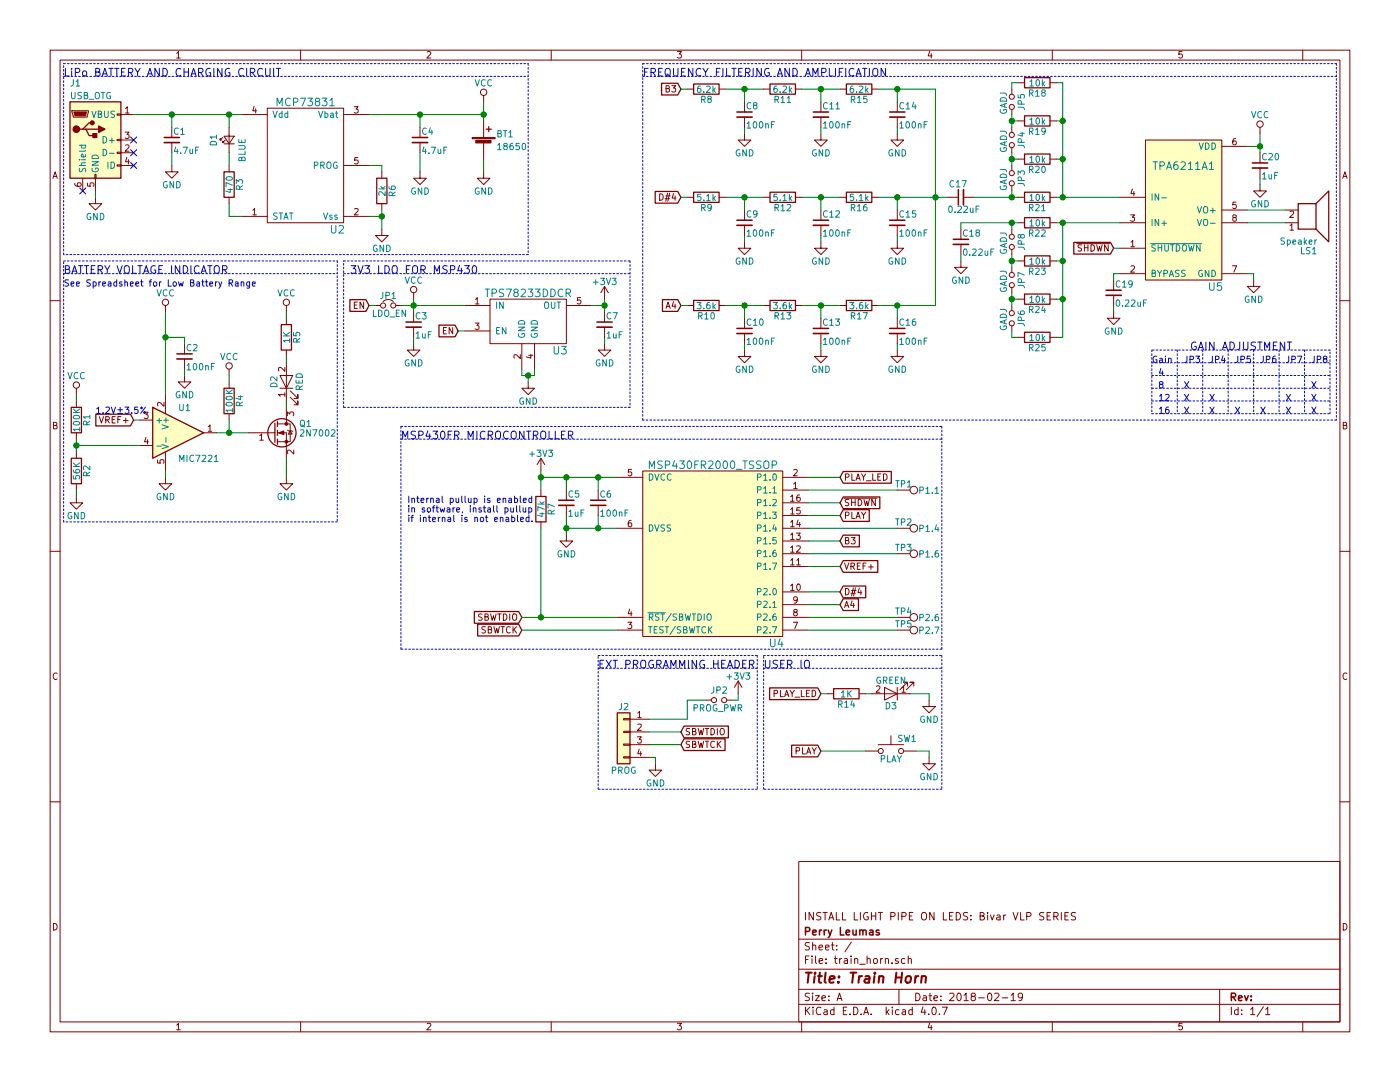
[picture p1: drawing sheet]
<svg xmlns="http://www.w3.org/2000/svg" width="279mm" height="216mm" viewBox="0 0 279 216" stroke-linecap="round" stroke-linejoin="round" font-family="sans-serif">
<g fill="none" stroke="#840000" stroke-width=".2">
<path d="M10 10h259.4v195.9h-259.4zM12 12h255.4v191.9h-255.4zM35.3 10.6l.3-.3v1.3M35.3 11.6h.7M60 10v2M85.2 10.4l.5-.1 .3 .3-.8 1h.8M96.5 19.1v1.2M110 10v2M132.9 17.7l.6-.1v-.4l-.6-.1v1.3h.5l.2-.5-.3-.2M134.1 17.1h.7l-.4 .5 .4 .1v.5l-.2 .2-.5-.2M135.2 10.3h.8l-.4 .5h.3l.1 .2-.1 .5-.2 .1-.5-.1M137.2 17.8h1.2"/>
<path d="M143.5 17.8h1.3M152.4 17.8h1.3M158.7 17.8h1.3M160 10v2M167.6 17.8h1.3M174 17.8h1.3M185.5 10.2l-.3 1h.8M185.9 10.7v.9M201.9 17.8v1M203.2 16.5h1.3M209.5 16.5h1.3M210 10v2"/>
<path d="M235.9 10.3h-.6v.6l.1-.1h.5l.1 .5-.3 .3-.4-.1M260 10v2M10.6 35.6l.4-1.3 .4 1.3M10.7 35.2h.6M14.4 22.1h3.3v.3l-.3 1h-2.8zM14.9 36.6l.1 .4 .2 .1 .8 .1 .2-.2-.1-.5h-.5l-.1 .1-.1 .4 .2 .2M16.5 35.6v2.5M17.5 36.5v.6l.6 .1-.1-.2 .1-.5h.5l.1 .2-.1 .5M18.9 34.8h.3v.8h-.3zM19 39.4v1.2h1.3l-1.3 1.3-1.2-1.3h1.2M19 35.6v2.5M23.4 32.9h.7v.2h-.7z"/>
<path d="M23.4 30.4h.7v.2h-.7zM23.4 27.8h.7v.3h-.7zM23.4 22.7h.7v.3h-.7zM24.1 22.9h2.6M24.1 33h2.6M24.1 30.5h2.6M24.1 27.9h2.6M25 26.4h.8l-.5 .4 .4 .1v.6l-.2 .1-.5-.1M25 21.6l.4-.3v1.3M25 29l.5-.1 .3 .4-.8 .9h.8M25 22.6h.8M25.3 31.4l-.3 .9h.8"/>
<path d="M25.6 31.9v.8M34.3 33v1.3h1.3l-1.3 1.3-1.3-1.3h1.3M34.3 25.4v2M34.3 28.4v2.1M44.4 27.4l-.5 .5v-.2v.2h.3M44.7 27.2h2l-1 1.5zM44.7 28.7h2M45 27.9l-.6 .5v-.2v.2h.3M45.7 25.4v5.1M45.7 33v1.3M45.7 39.4v1.2M48.3 22.9h5"/>
<path d="M50.7 21.2l-.3 .9h.8M51 21.7v.9M53.3 21.6h15.3v22.9h-15.3zM68.6 22.9h5.1M68.6 33h5.1M70.7 21.3h.8l-.5 .5 .4 .1v.5l-.2 .2-.5-.2M71.4 31.4h-.6v.6l.1-.1 .5 .1v.6l-.2 .1-.4-.1M76.2 34.3v1.3M83.8 34.3v1.3h1.3l-1.3 1.2-1.3-1.2h1.3M83.8 25.4v2M83.8 28.4v2.1M96.5 34.3v1.3h1.3l-1.3 1.2-1.3-1.2h1.3"/>
<path d="M96.5 24.1v3.3M96.5 28.4v3.4M131.6 38.7a.64 .64 0 0 1 .8 .6 .64 .64 0 0 1-.8 .7zM132.7 39.6h.9M132.9 39.1h.9M133.2 38.6l-.3 1.6M133.6 38.6l-.3 1.6M134.4 38.6l-.3 .9h.8M134.7 39.1v.9M137.2 39.4h1.2M143.5 39.4h1.3M148.6 26.7v1.2h1.3l-1.3 1.3-1.3-1.3h1.3"/>
<path d="M148.6 20.3v2.1M148.6 23.4v2M152.4 39.4h1.3M158.7 39.4h1.3M163.8 26.7v1.2h1.3l-1.3 1.3-1.2-1.3h1.2M163.8 20.3v2.1M163.8 23.4v2M167.6 39.4h1.3M174 39.4h1.3M179.1 26.7v1.2h1.2l-1.2 1.3-1.3-1.3h1.3M179.1 20.3v2.1M179.1 23.4v2"/>
<path d="M189.2 39.4h2.1M192.3 39.4h2M201.9 21.8v1.1M201.9 25.4v1M201.9 29.5v1M201.9 33v1M201.9 37.1v1M203.2 39.4h1.3M203.2 24.1h1.3M203.2 31.8h1.3M209.5 39.4h1.3M209.5 24.1h1.3"/>
<path d="M209.5 31.8h1.3M223.5 39.4h5.1M226 37.7l-.3 .9h.8M226.3 38.2v.9M228.6 27.9h15.2v28h-15.2zM243.8 29.2h5.1M246.6 27.6l-.3 .1-.2 .2-.1 .8 .3 .2 .4-.1v-.5l-.1-.1-.3-.1-.3 .2M251.5 36.8v1.3h1.2l-1.2 1.3-1.3-1.3h1.3M251.5 25.4v1.3M251.5 30.5v2M251.5 33.5v2.1M268 35.6l.4-1.3 .4 1.3"/>
<path d="M268.1 35.2h.6M10 60h2M48.3 43.2h5M50.4 42l.4-.4v1.3M50.4 42.9h.8M68.6 43.2h5.1M70.8 41.7l.4-.1 .3 .4-.8 .9h.8M76.2 45.7v1.3h1.3l-1.3 1.3-1.3-1.3h1.3M76.2 40.6v1.3M82.5 58.4v1.3M94.9 59.7l.3-.3v1.3M97.8 59.7h15.2v8.9h-15.2z"/>
<path d="M115.9 59.4h-.6l-.1 .6 .2-.1 .5 .1v.5l-.2 .2-.5-.2M120.6 57.2l-.7 1.2M120.6 57.2v2.5M120.6 57.2l.8 1.2M148.6 48.3v1.2h1.3l-1.3 1.3-1.3-1.3h1.3M148.6 41.9v2M148.6 45v2M163.8 48.3v1.2h1.3l-1.3 1.3-1.2-1.3h1.2M163.8 41.9v2M163.8 45v2M179.1 48.3v1.2h1.2l-1.2 1.3-1.3-1.3h1.3M179.1 41.9v2"/>
<path d="M179.1 45v2M191.8 52.1v1.2h1.2l-1.2 1.3-1.3-1.3h1.3M191.8 45.7v2.1M191.8 48.8v2M201.9 45.7v1M201.9 49.8v1M201.9 53.3v1.1M201.9 57.4v1M203.2 44.5h1.3M203.2 52.1h1.3M203.2 59.7h1.3M209.5 44.5h1.3"/>
<path d="M209.5 52.1h1.3M209.5 59.7h1.3M214.9 48.6h6.6M215.8 48.9l-.4-.1-.3 .3 .1 .3 .6 .2v.4l-.2 .1-.5-.1M216.4 48.8v1.3M216.4 49.4h.7M217.1 48.8v1.3M217.7 48.8a.64 .64 0 0 1 .7 .7 .64 .64 0 0 1-.7 .6zM218.9 48.8l.3 1.3 .2-.9 .3 .9 .3-1.3M221.2 48.8v1.3l-.8-1.3v1.3M222.2 55.9v2M222.2 58.9v2.1"/>
<path d="M223.5 44.5h5.1M223.5 49.5h5.1M223.5 54.6h5.1M225.6 42.9h.8l-.4 .5 .4 .1v.5l-.2 .1-.6-.1M225.7 48.3l.4-.3v1.2M225.7 53.1l.5-.1 .2 .4-.8 .9h.8M225.7 49.2h.7M243.8 44.5h5.1M243.8 41.9h5.1M243.8 54.6h5.1M245.9 53h.9l-.5 1.3M246.3 43.4l-.3-.2 .1-.2 .2-.1 .4 .1v.3l-.6 .2-.1 .2 .1 .3 .2 .1h.2l.2-.2v-.4l-.2-.1"/>
<path d="M246.7 40.3h-.6l-.1 .6 .2-.1 .5 .1v.6l-.2 .1-.5-.1M250.2 55.9v1.3h1.3l-1.3 1.2-1.3-1.2h1.3M256.5 44.5h2.6M256.5 41.9h2.6M257.5 45l.3-.3v1.2M257.5 42.2l.4-.1 .3 .4-.8 .9h.8M257.5 45.9h.7M267.4 60h2M15.2 77.5v1.2M33 61v1.2M33 78.7v3.9M36.8 74.9v1.3h1.3l-1.3 1.3-1.2-1.3h1.2"/>
<path d="M36.8 68.6v2M36.8 71.6v2.1M45.7 73.7v1.2M45.7 76.2v1.3M55.9 74.9h2.5l-1.3 2.6zM55.9 77.5h2.5M56.8 78.7h-1.2l.3 .4M56.8 73.3v.8l-.9-.8-.3 .2 .1 .5M56.8 78.4v.7M57.1 61v1.2M57.1 63.5v1.3M57.1 69.9v1.2"/>
<path d="M57.1 72.4v7.6M57.9 79.2l1.5 1.6v-.8v.8h-.7M57.9 78l1.5 1.5v-.8v.8h-.7M70.7 60.9h.4M71.3 60.3h-.6v1.2h.6M72.6 60.3v1.2l-.7-1.2v1.2M74.9 61h1M76.5 60.2a1.41 1.41 0 0 1 2 0M79 61h1M82.5 68.6v1.3h1.3l-1.3 1.2-1.2-1.2h1.2M82.5 62.2v2.1M82.5 65.3v2"/>
<path d="M88.5 65.9h.4M89.1 65.4h-.6v1.2h.6M90.3 65.4v1.2l-.7-1.2v1.2M92.7 61h5.1M92.7 66h5.1M94.8 64.5h.8l-.4 .4 .4 .1v.6l-.2 .1-.6-.1M94.9 60.7h.7M103.8 70.8v.8l-.9-.8-.3 .2 .1 .5M104.1 68.6v5.1M105.4 76.2v1.3h1.3l-1.3 1.2-1.3-1.2h1.3M105.5 70.9h.9M105.9 70.7v.8l-.9-.3"/>
<path d="M106.7 68.6v5.1M113 61h5.1M120.6 68.6v1.3h1.3l-1.3 1.2-1.2-1.2h1.2M120.6 62.2v2.1M120.6 65.3v2M132.9 61.5l.4-1.2 .5 1.2M133 61.2h.6M134.4 60.2l-.3 .9h.8M134.7 60.7v.8M137.2 61h1.2M143.5 61h1.3M148.6 69.9v1.2h1.3l-1.3 1.3-1.3-1.3h1.3"/>
<path d="M148.6 63.5v2M148.6 66.5v2.1M152.4 61h1.3M158.7 61h1.3M163.8 69.9v1.2h1.3l-1.3 1.3-1.2-1.3h1.2M163.8 63.5v2M163.8 66.5v2.1M167.6 61h1.3M174 61h1.3M179.1 69.9v1.2h1.2l-1.2 1.3-1.3-1.3h1.3M179.1 63.5v2M179.1 66.5v2.1"/>
<path d="M201.9 61v1M201.9 65v1M203.2 67.3h1.3M209.5 67.3h1.3M222.2 62.2v1.3h1.3l-1.3 1.3-1.2-1.3h1.2M10.7 84.9l.5-.1 .2-.2-.1-.2-.6-.1v1.3h.5l.2-.5-.3-.2M15.2 99.1v1.2h1.3l-1.3 1.3-1.2-1.3h1.2M15.2 80v1.3M15.2 86.4v1.2M15.2 90.2v1.2M15.2 96.5v1.3M19.8 83.1l.4 1.3 .5-1.3"/>
<path d="M21.1 83.8l.6-.1 .1-.5-.7-.1v1.3M21.4 83.8l.4 .6M22.4 83.7h.4M23 83.1h-.6v1.3h.6M23.5 83.7h.5M24.1 83.1h-.6v1.3M24.6 83.9h1M25.1 83.4v1M27.9 83.8h2.6M27.9 88.9h2.6M28.8 82.2h.8l-.5 .5 .4 .1v.6l-.2 .1-.5-.1M29.1 87.2l-.2 1h.7"/>
<path d="M29.4 87.7v.9M31.4 91.8v.6h.6l-.1-.1 .1-.5h.6l.1 .1-.1 .5M32.7 80.3v.8l-.9-.8-.4 .2 .1 .5M33 95.3v1.2h1.3l-1.3 1.3-1.3-1.3h1.3M33 90.2v3.8M40.6 86.4h2.6M41.6 85.1l.3-.3v1.3M41.6 86.1h.7M45.7 82.6v1.2M49.5 86.4h5.4M51.8 86.9l.4-.3v1.2M51.8 87.8h.8"/>
<path d="M55.4 86.4h1.7v5M55.4 84.6h1.7M57.1 95.3v1.2h1.3l-1.3 1.3-1.2-1.3h1.2M57.1 84.6h.8v3.5h-2.5M57.1 81.3v3.3M57.4 83v-.8l.4 .4 .1-.4h.6l.1 .2-.1 .6M57.4 85.9l1 .2M57.9 86l.4 .6h-.8zM58.6 89.8v.8l-.9-.8-.3 .2 .1 .5M107.9 91.4l-.7 1.3M107.9 91.4v2.6M107.9 97.8v1.3"/>
<path d="M107.9 91.4l.8 1.3M113 97.8v2M119.4 97.8v2M123.2 95.3h5.1M126 93.7h-.6v.6l.2-.1 .4 .1v.5l-.1 .1-.5-.1M128.3 94h27.9v33h-27.9zM156.2 97.8h5.1M156.2 95.3h5.1M157.8 99.1l.3-.3v1.2M158.4 96.6l.3-.4v1.3M158.4 93.8l.5-.1 .2 .3-.8 .9h.8M158.4 97.5h.7"/>
<path d="M159.6 98.8h-.4l-.1 .3-.1 .7 .2 .2 .5-.1v-.4l-.1-.2-.4-.1-.2 .3M168.4 99.4h6.6M168.7 95.2l.6-.1 .1-.4-.7-.1v1.2M169.4 99.7h-.7v.4l.6 .3 .1 .3-.2 .2-.5-.1M170 99.6v1.3M170 94.6v1.2h.6M170.7 99.6v1.3M170.8 95.8l.4-1.2 .5 1.2M171 95.5h.6M171.3 99.6a.64 .64 0 0 1 .7 .7 .64 .64 0 0 1-.7 .6zM171.9 94.6l.4 .6 .5-.6M172.3 95.2v.6"/>
<path d="M172.4 99.6l.3 1.3 .3-.9 .2 .9 .3-1.3M172.9 95.9h1M174.2 94.6v1.2h.6M174.7 99.6v1.3l-.7-1.3v1.3M175.2 95.1h.4M175.8 94.6h-.6v1.2h.6M176.3 94.6a.64 .64 0 0 1 .7 .6 .64 .64 0 0 1-.7 .6zM179.1 97.8h2.5M268.1 84.9l.5-.1 .2-.2-.1-.2-.6-.1v1.3h.5l.2-.5-.3-.2M10 110h2M107.9 104.1v1.3M113 106.7v1.3h1.3l-1.3 1.2-1.2-1.2h1.2"/>
<path d="M113 100.8v2.1M119.4 100.8v2.1M123.2 105.4h5.1M126 103.8l-.4 .1-.2 .2v.8l.2 .2 .4-.1 .1-.5-.1-.1-.4-.1-.2 .2M156.2 105.4h5.1M156.2 118.1h5.1M156.2 113h5.1M156.2 110.5h5.1M156.2 108h5.1M156.2 102.9h5.1M156.2 100.3h5.1M157.8 116.9l.3-.4v1.3"/>
<path d="M157.8 111.8l.3-.3v1.2M157.8 109.3l.3-.4v1.3M157.8 106.7l.3-.3v1.2M157.8 104.2l.3-.4v1.3M157.8 101.7l.3-.4v1.3M157.8 117.8h.7M157.8 112.7h.7M157.8 110.2h.7M157.8 107.6h.7M157.8 105.1h.7M157.8 102.6h.7M157.8 100h.7"/>
<path d="M158.9 106.4h.8l-.4 .5 .4 .1v.5l-.2 .1-.6-.1M159 111.8l.4-.3v1.2M159 109l.5-.1 .2 .4-.8 .9h.8M159 112.7h.7M159.1 119.6l-.2 .3h-.3l-.2-.3 .1-.5h.4l.2 .2a.84 .84 0 0 1-.4 1h-.2M159.1 116.6l.2-.1a.67 .67 0 0 1 .4 .7 .67 .67 0 0 1-.4 .6l-.3-.5zM159.3 103.8l-.3 .9h.8M159.6 104.2v.9M159.7 101.3h-.6l-.1 .6 .2-.1 .5 .1v.5l-.2 .2-.5-.2M168.6 112.3l.4 1.3 .4-1.3M168.7 107.8l.6-.1v-.3l-.6-.1v1.2h.5l.2-.4-.2-.3M168.7 117.4a.64 .64 0 0 1 .8 .7 .64 .64 0 0 1-.8 .6z"/>
<path d="M168.7 102.8h.6l.1-.5-.7-.1v1.3M169.8 113l.6-.1 .1-.5-.7-.1v1.3M169.8 118.4h.9M169.9 107.3h.8l-.5 .4 .4 .1v.6l-.2 .1-.5-.1M170 117.8h.8M170 100.2h.7M170 102.2v1.3h.6M170.1 119.9l-.3 .9h.7M170.1 113l.4 .6M170.3 117.3l-.3 1.6M170.7 117.3l-.3 1.6M170.8 103.5l.4-1.3 .5 1.3"/>
<path d="M171 103.1h.6M171.1 112.9h.4M171.5 117.3l-.3 1h.8M171.7 112.3h-.6v1.3h.6M171.8 117.8v.9M171.9 102.2l.4 .6 .5-.6M172.2 112.9h.5M172.3 102.8v.7M172.8 112.3h-.6v1.3M173.3 113.1h1M173.8 112.6v1M179.1 105.4h2.5"/>
<path d="M179.1 110.5h2.5M267.4 110h2M11.4 134.4a.62 .62 0 0 0-.8 .4 .62 .62 0 0 0 .6 .8l.2-.1M96.2 122.6h-.6v.4l.5 .2 .1 .3-.2 .3-.5-.1M96.8 123.1l.6-.1v-.4l-.6-.1v1.3h.5l.2-.5-.3-.2M96.9 125.1l-.5-.1-.2 .3 .1 .3 .5 .2v.4l-.2 .1-.4-.1M97.4 125.6l.6-.1v-.4l-.6-.1v1.3h.5l.2-.4-.2-.3M97.9 122.5l.3 1.3 .3-.9 .2 .9 .3-1.3M98.6 125l.3 1.3 .2-.9 .3 .9 .3-1.3M99.3 122.5h.7M99.7 122.5v1.3M100 125h.7"/>
<path d="M100.3 125v1.3M100.5 122.5a.64 .64 0 0 1 .7 .6 .64 .64 0 0 1-.7 .7zM101.7 122.5v1.3M101.8 125.1a.61 .61 0 0 0-.8 .5 .61 .61 0 0 0 .6 .7l.2-.1M102.3 122.7l.3-.2 .3 .1a.83 .83 0 0 1-.1 1.2 .44 .44 0 0 1-.5-.5zM102.4 125v1.3M102.6 125.6l.5 .7M103.1 125l-.7 .8M123.2 125.7h5.1M123.2 123.2h5.1M125.3 124.2h.8l-.4 .4 .3 .1v.6l-.1 .1-.6-.1M125.7 121.5l-.3 1h.7"/>
<path d="M126 122v.9M141 139.7h1M145 139.7h1M147.3 135.9l-.7 1.3M147.3 135.9v2.5M147.3 135.9l.8 1.3M154.5 138.4l.6-.1v-.5l-.6-.1v1.3M155.8 137.7v1.3h.6M156.2 125.7h5.1M156.2 123.2h5.1M156.2 120.7h5.1M156.6 139l.4-1.3 .4 1.3"/>
<path d="M156.7 138.6h.6M157.7 137.7l.4 .7 .4-.7M158.1 138.4v.6M158.3 124.2h.9l-.6 1.2M158.6 122.1l-.2-.2v-.2l.2-.1 .5 .1v.3l-.6 .2-.1 .2v.4l.2 .1h.3l.2-.3v-.3l-.2-.2M158.6 139.1h1M159.9 137.7v1.3h.6M160.9 138.3h.5M161.5 137.7h-.6v1.3h.6M162.1 137.7a.64 .64 0 0 1 .7 .7 .64 .64 0 0 1-.7 .6zM165.1 138.4h1.3M168.6 121.2l.4-1.2 .4 1.2"/>
<path d="M168.7 120.9h.6M170.4 120.4v.8M171.4 138.4h1.3M174 138.4h7.6M174.9 137l.5-.1 .2 .3-.8 .9h.8M176.5 137.2l2.6 1.2-2.6 1.3zM179.1 125.7h2.5M179.1 123.2h2.5M179.1 137.2v2.5M180 137.2l.3-.3v1.2M180 138.1h.7M181.1 136.9v-.8h-.8h.8l-1.5 1.6"/>
<path d="M182.4 136.9v-.8h-.8h.8l-1.6 1.6M185.4 139.7v1.3h1.3l-1.3 1.2-1.3-1.2h1.3M268.8 134.4a.62 .62 0 0 0-.8 .4 .62 .62 0 0 0 .6 .8l.2-.1M10 160h2M124.5 151h1.2v.3h-1.2zM124.5 148.5h1.2v.2h-1.2zM124.5 145.9h1.2v.3h-1.2zM124.5 143.4h1.2v.2h-1.2zM125.7 148.6h3.8M125.7 143.5h3.8M125.7 146.1h3.8M125.7 151.1h3.8"/>
<path d="M127.2 147h.8l-.4 .5 .3 .1v.6l-.1 .1-.6-.1M127.3 142.3l.3-.4v1.3M127.3 144.6l.5-.1 .2 .3-.8 .9h.8M127.3 143.2h.7M127.6 149.5l-.3 .9h.7M127.9 150v.8M130.8 152.4v1.3h1.3l-1.3 1.2-1.3-1.2h1.3M137.6 145.4l-.6 .1v.3l.5 .3 .1 .3-.2 .2h-.5M137.6 148l-.4-.1-.3 .2 .1 .3 .6 .3v.3l-.2 .2-.5-.1M138.2 145.9l.6-.1v-.3l-.6-.1v1.2h.5l.2-.4-.3-.3M138.2 148.5l.6-.1v-.4l-.6-.1v1.3h.5l.2-.5-.3-.2M139.3 145.4l.3 1.2 .3-.9 .2 .9 .3-1.2"/>
<path d="M139.3 147.9l.3 1.3 .3-.9 .2 .9 .3-1.3M140.7 145.4h.8M140.7 147.9h.8M141.1 145.4v1.2M141.1 147.9v1.3M141.9 145.4a.64 .64 0 0 1 .7 .6 .64 .64 0 0 1-.7 .6zM142.6 148a.61 .61 0 0 0-.8 .5 .61 .61 0 0 0 .6 .7l.2-.2M143.2 145.4v1.2M143.2 147.9v1.3M143.3 148.4l.6 .8M143.8 145.5l.2-.1h.4a.83 .83 0 0 1-.2 1.2 .44 .44 0 0 1-.5-.4zM143.9 147.9l-.7 .7"/>
<path d="M158.9 149.8h.6v-.5l-.6-.1v1.2M160.1 149.2v1.2h.7M161 150.4l.4-1.2 .4 1.2M161.1 150.1h.6M162.1 149.2l.4 .6 .4-.6M162.5 149.8v.6M172.7 149.9h2.6M175.3 148.6h5M177.8 146.8v1.8M180.3 149.9h2.6M185.4 151.1v1.3h1.3l-1.3 1.3-1.3-1.3h1.3M267.4 160h2"/>
<path d="M159.4 171.9h108v32h-108zM10.7 184.3a.65 .65 0 0 1 .7 .6 .65 .65 0 0 1-.7 .7zM159.4 197.4h108M159.4 193.4h108M159.4 187.4h108M160.8 182.1v1.5M160.8 191.5h.5M161.5 190.8h-.7v1.5M161.5 198.2h-.5l-.3 .3 .1 .3 .7 .3v.4l-.2 .2-.6-.1M161.5 188.1h-.5l-.3 .2 .1 .3 .7 .4v.4l-.2 .2-.6-.1M162.1 190.8v.1M162.1 191.3v1"/>
<path d="M162.2 198.2v.1M162.2 188.7l.2-.1h.4v1M162.2 188.1v1.5M162.2 198.7v1M162.3 182.1v1.5l-.8-1.5v1.5M162.7 198.7h.8l-.8 1h.8M162.8 190.8v1.2l.2 .3M163.4 189.1l.8-.2-.1-.3h-.4l-.3 .2 .1 .7h.6M163.5 191.8l.7-.2-.1-.3h-.4l-.2 .2 .1 .7h.5M163.8 182.1h-.6l-.2 .2v.4l.8 .3v.4l-.2 .2-.6-.1M164 199.2l.7-.2v-.2l-.4-.1-.3 .2 .1 .7h.6M164.3 182.1h.8"/>
<path d="M164.7 182.1v1.5M164.7 189.1l.8-.2-.1-.3h-.4l-.3 .2 .1 .7h.6M164.8 192.1v.2M164.8 191.3v.2M165.4 199.5v.2M165.4 198.8v.1M165.4 183.6l.5-1.5 .5 1.5M165.5 183.1h.7M165.9 188.6h.6M166.1 188.1v1.3l.4 .2M166.5 191.3h.6M166.7 190.8v1.2l.4 .3"/>
<path d="M166.9 182.1v1.5h.7M167 189.4v.2M167 188.6v.2M167.1 199.7l.4-1.5 .5 1.5M167.2 199.2h.7M167.6 191.3v1M168 191.3l-.4 .2M168.1 182.1v1.5h.7M168.5 191.3h.6v1M169.1 191.6l-.4 .1-.3 .2 .3 .4 .4-.1M169.8 190.8v.1M169.8 191.3v1"/>
<path d="M169.9 188l-1.3 1.9M170.5 182.1v1.5h.7M170.6 191.4l.2-.1h.3l.1 1M170.6 191.3v1M171.6 192.4h1.1M171.7 182.1v1.5M173.1 191.4l.2-.1h.3l.1 1M173.1 190.8v1.5M173.2 182.1a.7 .7 0 0 0-.9 .7 .7 .7 0 0 0 .9 .7l.1-.6h-.3M173.9 182.1v1.5M173.9 182.8h.9M174.4 191.4l.2-.1 .4 .1 .1 .6-.1 .2-.4 .1-.2-.2z"/>
<path d="M174.8 182.1v1.5M175.3 182.1h.8M175.7 182.1v1.5M175.7 191.3v1M176.2 191.3l-.5 .2M176.7 191.4l.2-.1h.4v1M176.7 191.3v1M177.8 182.9l.7-.1 .1-.2v-.4l-.2-.1h-.6v1.5M178 192.1v.2M179.2 191.3a.37 .37 0 0 0-.5 .2v.2l.5 .1 .1 .2-.2 .3-.4-.1M179.3 182.1v1.5M179.4 197.4v3"/>
<path d="M180 182.9l.7-.1 .1-.2v-.4l-.2-.1h-.6v1.5M180.6 191.3h-.4l-.3 .2 .1 .6 .2 .2 .4-.1M181.3 191.4l.2-.1h.3l.1 1M181.3 190.8v1.5M181.5 182.8h.5M182.2 182.1h-.7v1.5h.7M182.8 198.2a.76 .76 0 0 1 .8 .7 .76 .76 0 0 1-.8 .8zM184 182.3l.3-.2a.53 .53 0 0 1 .6 .5v.5a.51 .51 0 0 1-.8 .4 1.05 1.05 0 0 1-.1-1.2zM184.3 198.8h.5l.1 .9M184.9 199l-.5 .1-.2 .2 .2 .4 .5-.1M185.4 198.7h.6M185.6 198.2v1.3l.4 .2"/>
<path d="M186.4 199.2l.7-.2-.1-.2-.4-.1-.2 .2 .1 .7h.5M186.4 182.1v1.5l-.9-1.5v1.5M187.8 199.5v.2M187.8 198.8v.1M188.3 182.1v1.5h.7M189.5 182.8h.5M189.5 198.3l.6-.1 .3 .4-.9 1.1h.9M190.2 182.1h-.7v1.5h.7M190.8 182.1a.76 .76 0 0 1 .9 .7 .76 .76 0 0 1-.9 .8zM191.1 198.3l.2-.1a.8 .8 0 0 1 .5 .7 .8 .8 0 0 1-.5 .8l-.2-.2-.1-.4zM192.4 198.6l.4-.4v1.5M192.4 199.7h.8"/>
<path d="M193.1 182.1h-.6l-.2 .2v.4l.7 .3v.4l-.2 .2-.5-.1M193.8 183.4v.2M193.8 182.7v.1M194.1 198.8l-.3-.3 .1-.2 .2-.1h.4l.2 .3-.1 .2-.5 .1-.3 .3v.3l.3 .3h.3l.3-.3v-.3l-.3-.3M195.3 199.1h1.1M195.6 182.8l.7-.1v-.5l-.2-.1h-.5v1.5h.6l.2-.2 .1-.3-.4-.3M197.1 182.1v.1M197.1 182.6v1M197.2 198.3l.2-.1a.8 .8 0 0 1 .6 .7 .8 .8 0 0 1-.6 .8l-.2-.2-.1-.4zM197.7 182.6l.3 1 .4-1M198.5 198.3l.6-.1 .3 .4-1 1.1h1M199 182.7h.5l.1 .9"/>
<path d="M199.6 182.9l-.5 .1-.2 .2 .2 .4 .5-.1M200 199.1h1.1M200.3 182.6v1M200.7 182.6l-.4 .3M201.8 198.6l.4-.4v1.5M201.8 199.7h.8M202.2 182.1l.5 1.5 .5-1.5M203.7 182.1v1.5h.7M204.1 198.8l-.3 .3h-.3l-.3-.3 .2-.6h.4l.2 .1a1.19 1.19 0 0 1-.2 1.3l-.4 .1M204.9 182.9l.7-.1 .2-.2-.1-.4-.2-.1h-.6v1.5M208.3 182.1h-.6l-.2 .2v.4l.8 .3v.4l-.2 .2-.6-.1M209 182.8h.5"/>
<path d="M209.7 182.1h-.7v1.5h.7M210.3 182.9l.7-.1 .2-.2-.1-.4-.2-.1h-.6v1.5M210.7 182.9l.5 .7M211.8 182.1v1.5M212.5 182.8h.5M213.2 182.1h-.7v1.5h.7M214.7 182.1h-.6l-.3 .2 .1 .4 .7 .3v.4l-.2 .2-.6-.1M243.4 197.4v6.5M268.1 184.3a.65 .65 0 0 1 .7 .6 .65 .65 0 0 1-.7 .7zM35.3 204.5l.3-.3v1.3M35.3 205.5h.7M60 203.9v2"/>
<path d="M85.2 204.3l.5-.1 .3 .3-.8 1h.8M110 203.9v2M135.2 204.2h.8l-.4 .5h.3l.1 .2-.1 .5-.2 .1-.5-.1M159.4 200.4h108M160 203.9v2M160.8 201v1.5M161 201.6l.6 .9M161.6 201l-.8 .8M162.3 201v.1M162.3 201.5v1M163.8 201.1a.71 .71 0 0 0-1 .5 .71 .71 0 0 0 .8 .9l.2-.2M164.5 201.5h.5l.1 1"/>
<path d="M165.1 201.8l-.5 .1-.2 .2 .2 .4 .5-.1M166.4 201.5h-.4l-.3 .3 .1 .5 .2 .2 .4-.1M166.4 201v1.5M168.3 201.7h.5M169 201h-.7v1.5h.7M169.6 202.3v.2M170.4 201a.76 .76 0 0 1 .8 .7 .76 .76 0 0 1-.8 .8zM171.9 202.3v.2M172.4 202.5l.4-1.5 .6 1.5M172.5 202h.7M173.9 202.3v.2M176.9 201v1.5"/>
<path d="M177 201.9l.4 .6M177.4 201.5l-.5 .5M178.1 201v.1M178.1 201.5v1M179.4 201.5h-.4l-.3 .3 .1 .5 .2 .2 .4-.1M180.1 201.5h.6v1M180.7 201.8l-.5 .1-.2 .2 .2 .4 .5-.1M182.1 201.5h-.5l-.2 .3v.5l.2 .2 .5-.1M182.1 201v1.5M184.2 200.9l-.4 1.1h1M184.6 201.5v1M185.3 202.3v.2"/>
<path d="M185.5 204.1l-.3 1h.8M185.9 204.6v.9M186.1 201.1l.2-.1a.8 .8 0 0 1 .6 .7 .8 .8 0 0 1-.6 .8l-.2-.2-.1-.4zM187.5 202.3v.2M188 201h1.1l-.7 1.5M210 203.9v2M235.9 204.2h-.6v.6l.1-.1h.5l.1 .5-.3 .3-.4-.1M245.7 201v1.5M247.1 201.5h-.4l-.3 .3 .1 .5 .2 .2 .4-.1M247.1 201v1.5M247.8 202.3v.2M247.8 201.5v.2"/>
<path d="M249.6 201.4l.4-.4v1.5M249.6 202.5h.8M252.1 200.9l-1.2 1.9M252.6 201.4l.4-.4v1.5M252.6 202.5h.8M260 203.9v2"/>
<circle cx="96.5" cy="18.4" r=".63"/>
<circle cx="201.9" cy="19.3" r=".51"/>
<circle cx="201.9" cy="26.9" r=".51"/>
<circle cx="201.9" cy="21.3" r=".51"/>
<circle cx="201.9" cy="34.5" r=".51"/>
<circle cx="201.9" cy="29" r=".51"/>
<circle cx="201.9" cy="36.6" r=".51"/>
<circle cx="251.5" cy="24.8" r=".63"/>
<circle cx="82.5" cy="57.8" r=".63"/>
<circle cx="201.9" cy="47.2" r=".51"/>
<circle cx="201.9" cy="56.9" r=".51"/>
<circle cx="201.9" cy="49.3" r=".51"/>
<circle cx="201.9" cy="54.9" r=".51"/>
<circle cx="15.2" cy="76.8" r=".63"/>
<circle cx="33" cy="60.3" r=".63"/>
<circle cx="45.7" cy="73" r=".63"/>
<circle cx="57.1" cy="60.3" r=".63"/>
<circle cx="76.5" cy="61" r=".51"/>
<circle cx="78.5" cy="61" r=".51"/>
<circle cx="201.9" cy="64.5" r=".51"/>
<circle cx="201.9" cy="62.5" r=".51"/>
<circle cx="182.4" cy="97.8" r=".76"/>
<circle cx="182.4" cy="110.5" r=".76"/>
<circle cx="182.4" cy="105.4" r=".76"/>
<circle cx="142.5" cy="139.7" r=".51"/>
<circle cx="144.5" cy="139.7" r=".51"/>
<circle cx="182.4" cy="125.7" r=".76"/>
<circle cx="182.4" cy="123.2" r=".76"/>
<circle cx="175.8" cy="149.9" r=".51"/>
<circle cx="179.8" cy="149.9" r=".51"/>
</g>
<g fill="none" stroke="#840000" stroke-width=".3">
<path d="M32.8 27.4h3M82.3 27.4h3M147.1 22.4h3M162.3 22.4h3.1M177.5 22.4h3.1M191.3 37.8v3.1M249.9 32.5h3.1M147.1 43.9h3M162.3 43.9h3.1M177.5 43.9h3.1M190.2 47.8h3.1M220.7 57.9h3.1"/>
<path d="M35.3 70.6h3.1M81 64.3h3.1M119.1 64.3h3.1M147.1 65.5h3M162.3 65.5h3.1M177.5 65.5h3.1M111.5 99.8h3.1M117.9 99.8h3M160.8 185.9l.7-.1 .1-.2-.1-.4-.2-.1h-.5v1.5M162.2 186.1l.7-.2-.1-.3h-.4l-.2 .2 .1 .7h.5M163.6 185.6v1M164 185.6l-.4 .3"/>
<path d="M164.5 185.6v1M164.9 185.6l-.4 .3M165.3 185.6l.3 1M166 185.6l-.5 1.3-.2 .2M167.7 185.1v1.5h.7M168.9 186.1l.7-.2-.1-.3h-.4l-.2 .2v.7h.6M170.2 185.6l.1 .9 .4 .1 .2-.2M170.9 185.6v1M171.6 185.7l.2-.1h.4v1M171.6 185.6v1M172.2 185.8a.36 .36 0 0 1 .3-.2 .36 .36 0 0 1 .4 .2v.8M173.6 185.6h.6v1"/>
<path d="M174.2 185.9l-.5 .1-.2 .2 .2 .4 .5-.1M175.4 185.6a.37 .37 0 0 0-.5 .2v.2l.5 .1 .1 .2-.2 .3-.4-.1M245.7 199l.8-.1 .1-.2-.1-.4-.2-.1h-.6v1.5M246.1 199l.5 .7M247.2 199.2l.7-.2-.1-.2-.4-.1-.2 .2v.7h.6M248.4 198.7l.3 1 .4-1M249.7 199.5v.2M249.7 198.8v.1"/>
</g>
<g fill="none" stroke="#840000" stroke-width=".41">
<path d="M160.9 194.1h1.1M161.4 194.1l-.2 2M162.6 194.8l-.2 1.3M162.7 194.1l-.1 .2 .2-.1-.1-.1-.1 .2M163.3 194.8h.7M163.6 194.1l-.2 1.7 .1 .2 .4 .1M164.8 194.1l-.2 1.7 .2 .3M165.6 195.4l.9-.2v-.4h-.8l-.2 1 .3 .3 .5-.1M167.3 195.9l.1 .1-.1 .1-.1-.1 .1-.1v.2M167.5 194.8l-.1 .2-.1-.1 .2-.1-.1 .2M169.7 194.1h1.2M170.3 194.1l-.2 2"/>
<path d="M171.5 194.8l-.2 1.3M172 194.8h-.3l-.3 .3M172.7 194.8h.8l-.1 1.3M173.5 195.2l-.7 .1a.4 .4 0 0 0-.3 .4 .4 .4 0 0 0 .2 .4l.7-.1M174.5 194.8l-.1 1.3M174.6 194.1v.2l.1-.1-.1-.1v.2M175.5 194.9l.3-.1h.5l-.1 1.3M175.5 194.8l-.2 1.3M178.8 195h1.1M178.9 194.1l-.2 2M180 194.1l-.2 2M180.9 194.9l.3-.1h.5l.1 .3-.1 .6a.54 .54 0 0 1-.5 .4 .54 .54 0 0 1-.5-.4z"/>
<path d="M182.7 194.8l-.1 1.3M183.3 194.8h-.4l-.2 .3M183.9 194.9l.4-.1h.4v1.3M184 194.8l-.2 1.3"/>
</g>
<g fill="#ffffc2" stroke="#ffffc2" stroke-width=".2">
<path d="M128.3 94h27.9v33h-27.9z"/>
<path d="M14 20.3h10.1v15.3h-10.1z"/>
<path d="M123.2 142.2h2.5v10.2h-2.5z"/>
<path d="M228.6 27.9h15.2v28h-15.2z"/>
<path d="M30.5 81.3l10.1 5.1-10.1 5z"/>
</g>
<g fill="none" stroke="#008484" stroke-width=".2">
<path d="M14.3 18.4v1.1l.2 .2h.3l.2-.2v-1.1M14.6 15.9v1.1l-.5 .2M15.2 16.3l.3-.4v1.3M15.2 17.2h.7M16.3 18.5h-.7v.4l.5 .3 .2 .3-.3 .2-.5-.1M16.8 19l.6-.1v-.4l-.6-.1v1.3h.5l.2-.4-.3-.3M17.8 19.8h.9M19 18.6l.3-.2 .4 .1a.83 .83 0 0 1-.2 1.2 .44 .44 0 0 1-.5-.4zM20.2 18.4h.7M20.5 18.4v1.3M22 18.5a.59 .59 0 0 0-.7 .6 .59 .59 0 0 0 .7 .5v-.4h-.2M57.9 19.7a.72 .72 0 0 0-1 .5 .72 .72 0 0 0 .7 .9l.3-.1"/>
<path d="M60 19.6h1l-.7 1.5M61.4 19.6h1l-.6 .6h.4l.2 .2-.1 .6-.2 .1h-.5l-.2-.1M64.3 19.6h1l-.6 .6h.4l.2 .2-.1 .6-.3 .1h-.4l-.2-.1M94.8 15.9l.4 1.3 .5-1.3M96.8 16a.61 .61 0 0 0-.8 .4 .61 .61 0 0 0 .6 .8l.2-.2M98.1 16a.61 .61 0 0 0-.8 .4 .61 .61 0 0 0 .6 .8l.2-.2M139.8 17.2h-.4l-.2 .3v.7l.2 .2 .5-.1v-.4l-.1-.2h-.4l-.2 .2M140 19.9l.6-.1 .1-.5-.7-.1v1.3M140.3 19.9l.4 .6M140.5 18.3v.1M141 17.3l.5-.1 .2 .3-.8 .9h.8M141.5 19.7l-.3-.2 .2-.2h.5v.3l-.5 .2-.2 .2 .1 .3 .2 .2h.2l.3-.3-.1-.3-.2-.2"/>
<path d="M142.3 17.2v1.2M142.4 18l.4 .4M142.8 17.6l-.5 .5M154.7 19.9l.6-.1v-.5l-.6-.1v1.3M155 19.9l.4 .6M155 17.2h-.3l-.2 .3-.1 .7 .3 .2 .4-.1v-.4l-.1-.2h-.3l-.3 .2M155.7 18.3v.1M155.9 19.6l.3-.4v1.3M156.3 17.3l.4-.1 .3 .3-.8 .9h.8M157.1 19.6l.4-.4v1.3M157.5 17.2v1.2M157.7 18l.3 .4"/>
<path d="M158 17.6l-.5 .5M169.9 19.9l.6-.1 .1-.5-.7-.1v1.3M170.2 19.9l.4 .6M170.3 17.2h-.4l-.2 .3v.7l.2 .2 .4-.1 .1-.4-.1-.2h-.4l-.2 .2M170.9 18.3v.1M171.1 19.6l.4-.4v1.3M171.5 17.3l.5-.1 .2 .3-.8 .9h.8M172.8 17.2v1.2M172.9 18l.4 .4M173 19.2h-.6l-.1 .6 .2-.1 .5 .1v.5l-.2 .2-.5-.2M173.3 17.6l-.5 .5M199.6 18.6h1.1l.2 .5"/>
<path d="M199.7 19.7a.69 .69 0 0 1 .8-.2 .69 .69 0 0 1 .4 .7h-1.3zM203.2 18.9v.6l.6 .1-.1-.2 .1-.5h.5l.1 .2-.1 .5M205.5 18.6l.6-.1v-.5l-.6-.1v1.3M205.5 16.3l.4-.4v1.3M205.5 17.2h.7M205.8 18.6l.4 .6M206.7 18.3l.3-.4v1.3M206.7 19.2h.7M206.9 16l.1-.1a.67 .67 0 0 1 .5 .6 .67 .67 0 0 1-.5 .7l-.2-.5zM208 15.9v1.3M208.1 18.5l-.2-.3v-.2l.2-.1 .5 .1v.3l-.6 .2-.1 .2v.4l.2 .1h.3l.2-.3v-.3l-.2-.1M208.2 16.7l.3 .5"/>
<path d="M208.5 16.3l-.5 .5M15.8 31.9h.1M15.8 33h1.3M15.8 29h1.3M15.9 33.6v.6h.4l.2-.5 .3-.1 .3 .2-.1 .5M16.2 31.9h.9M16.3 29l-.1 .3 .3 .3 .5-.1v-.5M17 30.8l.1 .3-.2 .2h-.6v-.5l.2-.1 .2 .6M17.1 32.5h-.8l-.1 .3 .2 .2M17.1 30l-.2 .2h-1.1M18.3 22.2l.4 1.2 .5-1.2M18.4 32.3h1.2l-1.2 .7h1.2"/>
<path d="M18.4 33.6a.59 .59 0 0 0 .6 .7 .59 .59 0 0 0 .6-.7l-.5-.1v.3M18.4 31.2a.69 .69 0 0 1 .8-.2 .69 .69 0 0 1 .4 .6h-1.2zM19.6 22.8l.6-.1v-.4l-.6-.1v1.2h.5l.2-.4-.3-.2M20.6 29.8a.64 .64 0 0 1 .7 .6 .64 .64 0 0 1-.7 .7zM20.6 27.3a.64 .64 0 0 1 .7 .6 .64 .64 0 0 1-.7 .6zM20.9 22.2v1l.2 .2h.3l.2-.2v-1M21.5 32.3v1.3M21.8 30.6h1M21.8 28h1M22.1 32.3a.64 .64 0 0 1 .8 .7 .64 .64 0 0 1-.8 .6zM22.3 27.6v.9M22.9 22.2l-.7 .1v.4l.5 .2 .2 .3-.3 .2h-.5"/>
<path d="M33.3 36.3a.59 .59 0 0 0-.7 .5 .59 .59 0 0 0 .7 .6l.1-.5h-.3M34.6 36.2v1.3l-.7-1.3v1.3M35.1 29.3l-.3 .9h.8M35.3 36.2a.64 .64 0 0 1 .7 .7 .64 .64 0 0 1-.7 .6zM35.4 29.8v.8M35.6 25.7a.61 .61 0 0 0-.9 .4 .61 .61 0 0 0 .6 .7l.3-.1M36.1 25.9l.3-.3v1.2M36.1 30.5v.1M36.1 26.8h.7M36.6 29.4h.8l-.5 1.2M37.9 29.8v.8h.4l.1-.1M38.4 29.8v.8"/>
<path d="M39 29.9h.5M39.6 29.4h-.6v1.2M42 28.4a.69 .69 0 0 1 .8-.2 .69 .69 0 0 1 .4 .7h-1.3zM43.2 27.3h-1.3l.4 .4M43.2 27v.7M45.2 35.4a.76 .76 0 0 1 1.2 .3 .74 .74 0 0 1-1.3-.1zM45.5 37.8h.9M45.9 37.6v.8l-.9-.3M46.4 37l-1.3-.6v.9M47.1 36.6v-.8l.5 .5 .1-.4h.6l.1 .2-.1 .5M47.7 29.1h1l.2 .2v.2l-.2 .3h-1M47.7 27.8v.6h1.2v-.6"/>
<path d="M47.8 37.8l-.1-.6-.5-.1-.1 .7h1.3M48.2 31.6l.3-.3 .4 .3v.5h-1.2l.1-.7h.3l.1 .7M48.2 28v.4M48.4 37.1l-.6 .4M48.9 30.2v.6h-1.2M54.5 22.2l.4 1.2 .4-1.2M55.3 21.1v-1.5l.5 1.1 .5-1.1v1.5M56.3 22.7l-.4-.1-.2 .2 .1 .6h.5M56.3 22.2v1.2M57.4 22.7l-.3-.1-.3 .2 .1 .6h.5M57.4 22.2v1.2M58.6 20.4l.7-.1 .2-.2-.1-.4-.2-.1h-.6v1.5"/>
<path d="M62.7 33l.6-.1 .1-.5-.7-.1v1.3M63.2 20.2l-.3-.3 .1-.2 .2-.1 .5 .1 .1 .2-.1 .2-.6 .2-.2 .2v.3l.3 .3h.3l.3-.3v-.3l-.3-.3M63.6 22.2l.4 1.2 .4-1.2M64 33l.6-.1 .1-.5-.7-.1v1.3M64.3 33l.4 .6M64.8 22.7l.4-.1 .3 .2-.2 .6h-.5M64.8 22.2v1.2M65.3 32.5l.2-.2 .4 .1a.83 .83 0 0 1-.1 1.2 .44 .44 0 0 1-.6-.4zM65.8 20l.5-.4v1.5M65.8 21.1h.9M66 22.7h.5v.7M66.5 22.9l-.6 .2 .2 .3h.4"/>
<path d="M67 22.6h.4M67.1 22.2v1l.3 .2M67.3 32.4a.59 .59 0 0 0-.8 .6 .59 .59 0 0 0 .8 .5v-.5h-.2M75.6 37.7h1.3M76 37.2l.5 .5M76.9 38.3v.7l-1-.7-.3 .2 .1 .5M76.9 37.2l-.5 .4M77.6 37.2l.1 .4 .2 .2h.7l.3-.2-.1-.4-.5-.1-.1 .1-.1 .4 .2 .2M78.3 39l-.1-.6h-.5l-.1 .6h1.3M78.9 38.3l-.6 .4M82.9 37.5a.59 .59 0 0 0-.8 .6 .59 .59 0 0 0 .8 .6v-.5h-.2M84.2 37.5v1.3l-.7-1.3v1.3"/>
<path d="M84.6 29.3l-.3 .9h.8M84.8 37.5a.64 .64 0 0 1 .7 .6 .64 .64 0 0 1-.7 .7zM84.9 29.8v.8M85.1 25.7a.61 .61 0 0 0-.8 .4 .61 .61 0 0 0 .6 .7l.2-.1M85.6 30.5v.1M85.9 25.5l-.3 .9h.8M86.1 29.4h.8l-.5 1.2M86.2 26v.8M87.4 29.8l.1 .8h.3l.2-.1M88 29.8v.8M88.6 29.9h.4M89.2 29.4h-.6v1.2"/>
<path d="M95.6 37.5a.59 .59 0 0 0-.8 .6 .59 .59 0 0 0 .8 .6v-.5h-.2M96.9 37.5v1.3l-.7-1.3v1.3M97.5 37.5a.64 .64 0 0 1 .7 .6 .64 .64 0 0 1-.7 .7zM99.3 29l.4-.4v1.3M99.3 29.9h.7M99.4 26.6l.6-.1v-.3l-.6-.1v1.2h.4l.3-.4-.3-.3M100.5 26.1h.7M100.8 29.1l-.3-.2 .1-.2h.6v.3l-.6 .2-.1 .2 .1 .3 .2 .2h.2l.2-.3v-.3l-.2-.2M100.8 26.1v1.2M101.5 26.4l.4-.3v1.2M101.5 27.3h.8M102.3 28.6l-.3 .1-.2 .2v.7l.2 .3 .4-.2 .1-.4-.2-.2h-.3l-.2 .2"/>
<path d="M103.6 28.6h-.6v.6l.1-.1 .5 .1v.5l-.1 .2-.5-.2M104.3 28.7l.2-.1a.67 .67 0 0 1 .4 .6 .67 .67 0 0 1-.4 .7l-.3-.5zM139.9 38.8h-.7v.5l.2-.1 .5 .1v.6l-.2 .1-.5-.1M140.5 39.9v.1M141 39.1l.4-.3v1.2M142.3 38.8v1.2M142.4 39.5l.4 .5M142.8 39.2l-.5 .4M147.6 29.9a.59 .59 0 0 0-.7 .6 .59 .59 0 0 0 .7 .6l.1-.5h-.3M148.9 29.9v1.2l-.7-1.2v1.2M149.1 24.6l.4-.3v1.3M149.1 25.6h.7"/>
<path d="M149.6 29.9a.64 .64 0 0 1 .7 .6 .64 .64 0 0 1-.7 .6zM149.9 20.6a.61 .61 0 0 0-.9 .4 .61 .61 0 0 0 .6 .7l.3-.1M150.4 24.4l.2-.1a.67 .67 0 0 1 .4 .6 .67 .67 0 0 1-.4 .7l-.3-.5zM150.6 21l-.2-.2v-.2l.2-.1 .4 .1v.3l-.5 .2-.1 .2v.3l.2 .1h.3l.2-.2-.1-.4-.1-.1M151.6 24.4l.2-.1a.67 .67 0 0 1 .5 .6 .67 .67 0 0 1-.5 .7l-.3-.5zM152.8 24.8l.2-.1 .3 .1v.8M152.8 24.7v.9M153.9 24.9h.5M154.6 24.3h-.7v1.3M155.1 38.8h-.6l-.1 .5 .2-.1 .5 .1v.6l-.2 .1-.5-.1M155.7 39.9v.1M155.9 20.5h.7"/>
<path d="M156.3 39.1l.3-.3v1.2M157.1 20.5h.7M157.5 38.8v1.2M157.7 39.5l.3 .5M158 39.2l-.5 .4M162.9 29.9a.59 .59 0 0 0-.8 .6 .59 .59 0 0 0 .8 .6v-.5h-.2M164.2 29.9v1.2l-.7-1.2v1.2M164.3 24.6l.4-.3v1.3M164.3 25.6h.7M164.8 29.9a.64 .64 0 0 1 .7 .6 .64 .64 0 0 1-.7 .6zM165.1 20.6a.61 .61 0 0 0-.8 .4 .61 .61 0 0 0 .6 .7l.2-.1M165.6 20.8l.4-.3v1.2"/>
<path d="M165.6 21.7h.7M165.7 24.4l.1-.1a.67 .67 0 0 1 .5 .6 .67 .67 0 0 1-.5 .7l-.2-.5zM166.8 20.8l.4-.3v1.2M166.8 21.7h.7M166.9 24.4l.2-.1a.67 .67 0 0 1 .4 .6 .67 .67 0 0 1-.4 .7l-.3-.5zM168 24.8l.2-.1 .3 .1 .1 .8M168 24.7v.9M169.2 24.9h.4M169.8 24.3h-.6v1.3M170.3 38.8h-.6v.5l.1-.1 .5 .1v.6l-.1 .1-.5-.1M170.9 39.9v.1M171.1 20.5h.7"/>
<path d="M171.5 39.1l.4-.3v1.2M172.8 38.8v1.2M172.9 39.5l.4 .5M173.3 39.2l-.5 .4M178.1 29.9a.59 .59 0 0 0-.7 .6 .59 .59 0 0 0 .7 .6l.1-.5h-.3M179.4 29.9v1.2l-.7-1.2v1.2M179.6 24.6l.3-.3v1.3M179.6 25.6h.7M180 29.9a.64 .64 0 0 1 .8 .6 .64 .64 0 0 1-.8 .6zM180.3 20.6a.61 .61 0 0 0-.8 .4 .61 .61 0 0 0 .6 .7l.2-.1M180.8 20.8l.4-.3v1.2M180.8 21.7h.8"/>
<path d="M180.9 24.4l.2-.1a.67 .67 0 0 1 .4 .6 .67 .67 0 0 1-.4 .7l-.3-.5zM182.1 24.4l.2-.1a.67 .67 0 0 1 .4 .6 .67 .67 0 0 1-.4 .7l-.3-.5zM182.3 20.4l-.2 .9h.7M182.7 20.9v.8M183.3 24.8l.2-.1 .3 .1v.8M183.3 24.7v.9M184.4 24.9h.5M185 24.3h-.6v1.3M190.3 36.1a.61 .61 0 0 0-.8 .5 .61 .61 0 0 0 .6 .7l.2-.1M190.9 36.4l.3-.4v1.3M190.9 37.3h.7M192 36h.8l-.5 1.3"/>
<path d="M199.6 26.2h1.1l.2 .5M199.6 33.8l1.1 .1 .2 .4M199.7 21.9a.59 .59 0 0 0 .5 .7 .59 .59 0 0 0 .6-.7l-.5-.1v.3M199.7 29.5a.59 .59 0 0 0 .5 .7 .59 .59 0 0 0 .6-.7h-.5v.2M199.7 37.1a.59 .59 0 0 0 .5 .8 .59 .59 0 0 0 .6-.8h-.5v.2M199.7 35a.69 .69 0 0 1 .8-.2 .69 .69 0 0 1 .4 .6h-1.3zM199.8 27.2a.67 .67 0 0 1 .8-.1 .67 .67 0 0 1 .3 .7h-1.3zM200.5 20.8v.5M200.5 28.4v.6M200.5 36v.6M200.9 20.6l-1.3 .5 1.3 .4M200.9 28.2l-1.3 .5 1.3 .4"/>
<path d="M200.9 35.9l-1.3 .4 1.3 .4M203.2 21.4h1l.2 .5M203.2 29l1 .1 .2 .4M203.2 36.6l1 .1 .2 .4M203.2 34.9v-.8l.5 .4 .1-.4h.5l.1 .2-.1 .6M203.6 26.6h.8M203.8 20.8v-.6l-.5-.1-.1 .7h1.2M203.8 28.4v-.6l-.5-.1-.1 .7h1.2M203.8 36v-.6h-.5l-.1 .6h1.2M204 26.4v.8l-.9-.3M205.5 26.2l.6-.1v-.4l-.6-.1v1.2M205.5 33.8h.6v-.5l-.6-.1v1.2"/>
<path d="M205.5 23.9l.4-.4v1.3M205.5 31.5l.4-.4v1.3M205.5 39.1l.4-.3v1.2M205.5 24.8h.7M205.5 32.4h.7M205.8 26.2l.4 .6M205.8 33.8l.4 .6M206.7 25.9l.3-.3v1.2M206.7 33.3l.5-.1 .2 .3-.8 .9h.8M206.7 26.8h.7M206.9 23.6l.1-.1a.67 .67 0 0 1 .5 .7 .67 .67 0 0 1-.5 .6l-.2-.5zM206.9 31.2l.1-.1a.67 .67 0 0 1 .5 .7 .67 .67 0 0 1-.5 .6l-.2-.5z"/>
<path d="M206.9 38.9l.1-.1a.67 .67 0 0 1 .5 .6 .67 .67 0 0 1-.5 .6l-.2-.5zM208 33.3l.2-.1a.67 .67 0 0 1 .4 .6 .67 .67 0 0 1-.4 .6l-.3-.4zM208 23.5v1.3M208 31.1v1.3M208 38.8v1.2M208.2 24.3l.3 .5M208.2 31.9l.3 .5M208.2 39.5l.3 .5M208.5 23.9l-.5 .5M208.5 31.5l-.5 .5M208.5 39.2l-.5 .4M208.6 26.1l-.2 .2h-.3l-.2-.2 .1-.5h.4l.2 .2a.84 .84 0 0 1-.3 1h-.3"/>
<path d="M229.9 38.7v1.3M230.1 32.3h.9M230.6 32.3v1.5M231.2 38.7v1.3l-.7-1.3v1.3M231.5 33.1l.7-.1 .2-.2-.1-.4-.2-.1h-.6v1.5M231.9 39.5h.9M232.8 33.8l.5-1.5 .5 1.5M232.9 33.4h.8M235 32.3l-.5 .1a.99 .99 0 0 0 0 1.4l.6-.1v-.6l-.3-.2h-.3l-.3 .2M235.7 32.4l.6-.1 .3 .4-1 1.1h1M237.1 32.7l.5-.4v1.5M237.1 33.8h.9"/>
<path d="M238.6 32.7l.4-.4v1.5M238.6 33.8h.9M239.3 28.5l.4 1.3 .5-1.3M239.9 33.8l.5-1.5 .5 1.5M240 33.4h.8M240.6 28.5a.64 .64 0 0 1 .7 .7 .64 .64 0 0 1-.7 .6zM241.3 32.7l.5-.4v1.5M241.3 33.8h.9M241.9 28.5a.64 .64 0 0 1 .7 .7 .64 .64 0 0 1-.7 .6zM249.8 22.3l.4 1.2 .4-1.2M251.8 22.4a.61 .61 0 0 0-.9 .4 .61 .61 0 0 0 .6 .7l.3-.1M252 34.8l.3-.4v1.3"/>
<path d="M252 35.7h.7M252.7 30.7a.61 .61 0 0 0-.8 .5 .61 .61 0 0 0 .6 .7l.2-.1M253 22.4a.61 .61 0 0 0-.8 .4 .61 .61 0 0 0 .6 .7l.2-.1M253.2 30.7l.5-.1 .2 .4-.7 .9h.7M253.2 34.8l.1 .8 .3 .1 .2-.1M253.8 34.8v.9M254.4 35h.4M254.6 30.7l.1-.1a.67 .67 0 0 1 .5 .7 .67 .67 0 0 1-.5 .6l-.2-.5zM255 34.4h-.6v1.3M18.1 42.6a.59 .59 0 0 0-.7 .6 .59 .59 0 0 0 .7 .6v-.5h-.2M19.4 42.6v1.2l-.7-1.2v1.2M20 42.6a.64 .64 0 0 1 .7 .6 .64 .64 0 0 1-.7 .6z"/>
<path d="M31.3 57.8l.4 1.3 .5-1.3M33.3 57.9a.61 .61 0 0 0-.8 .5 .61 .61 0 0 0 .6 .7l.2-.1M34.6 57.9a.61 .61 0 0 0-.8 .5 .61 .61 0 0 0 .6 .7l.2-.1M55.3 42.5l-.6 .1v.4l.5 .2 .1 .3-.2 .3-.5-.1M55.5 57.8l.4 1.3 .4-1.3M55.7 42.5h.7M56.1 42.5v1.3M56.7 43.8l.4-1.3 .4 1.3M56.8 43.4h.6M57.5 57.9a.61 .61 0 0 0-.9 .5 .61 .61 0 0 0 .6 .7l.3-.1M57.8 42.5h.7M58.1 42.5v1.3"/>
<path d="M58.7 57.9a.61 .61 0 0 0-.8 .5 .61 .61 0 0 0 .6 .7l.2-.1M64.6 42.5l.4 1.3 .4-1.3M66.1 45v1.2l.3 .3h.3l.3-.3v-1.2M66.3 43l-.3-.1-.2 .2v.2l.5 .1v.3h-.5M67.3 43l-.3-.1-.2 .2 .1 .2 .4 .1v.3h-.5M67.7 45.1l.5-.1 .4 .4-1 1.1h1M75.2 49a.59 .59 0 0 0-.7 .5 .59 .59 0 0 0 .7 .6l.1-.5h-.2M76.4 58.3v1.1l-.5 .2M76.6 48.9v1.3l-.8-1.3v1.3M77 59l.6-.1 .1-.5-.7-.1v1.3M77.2 48.9a.64 .64 0 0 1 .7 .7 .64 .64 0 0 1-.7 .6zM78.2 58.7l.4-.4v1.3"/>
<path d="M78.2 59.6h.7M80.9 55.3l.4 1.2 .4-1.2M82.9 55.4a.61 .61 0 0 0-.9 .4 .61 .61 0 0 0 .6 .7l.3-.1M84.1 55.4a.61 .61 0 0 0-.8 .4 .61 .61 0 0 0 .6 .7l.2-.1M96.8 57.7h.9M97.3 57.7v1.5M98.2 58.5l.7-.1 .2-.2-.1-.4-.2-.1h-.6v1.5M100.5 57.8a.62 .62 0 0 0-.8 0v.5l.8 .3v.5a.62 .62 0 0 1-.9 0M101 57.7h1.1l-.7 1.5M102.8 58.3l-.3-.3 .1-.2 .2-.1 .5 .1 .1 .2v.2l-.7 .2-.2 .2v.3l.3 .3h.3l.3-.3v-.3l-.3-.3M104 57.8l.6-.1 .3 .4-1 1.1h1M105.4 57.7h.9l-.5 .6h.4l.1 .2-.1 .6-.2 .1h-.4l-.2-.1"/>
<path d="M106.8 57.7h1l-.5 .6h.3l.2 .2-.1 .6-.2 .1h-.5l-.2-.1M108.4 57.7a.77 .77 0 0 1 .9 .7 .77 .77 0 0 1-.9 .8zM109.9 57.7a.77 .77 0 0 1 .9 .7 .77 .77 0 0 1-.9 .8zM112.3 57.8a.72 .72 0 0 0-1 .5 .72 .72 0 0 0 .7 .9l.3-.1M113 58.5l.7-.1 .2-.2-.1-.4-.2-.1h-.6v1.5M113.4 58.5l.5 .7M118.4 56.3h1M118.9 55.8v1M119.9 55.5h.7l-.4 .5 .4 .1v.6l-.2 .1-.5-.1M121 55.5l.4 1.3 .5-1.3M122.2 55.5h.8l-.5 .5 .4 .1v.6l-.2 .1-.5-.1M140 41.5l.6-.1 .1-.5-.7-.1v1.3"/>
<path d="M140.3 41.5l.4 .6M141 40h.7M142 41.3l-.3 .3h-.2l-.3-.3 .2-.5h.3l.3 .2a.84 .84 0 0 1-.4 1.1h-.2M147.6 51.5a.59 .59 0 0 0-.7 .6 .59 .59 0 0 0 .7 .6l.1-.5h-.3M148.9 51.5v1.2l-.7-1.2v1.2M149.1 46.2l.4-.3v1.2M149.1 47.1h.7M149.6 51.5a.64 .64 0 0 1 .7 .6 .64 .64 0 0 1-.7 .6zM149.9 42.2a.61 .61 0 0 0-.9 .4 .61 .61 0 0 0 .6 .7l.3-.1M150.4 46l.2-.1a.67 .67 0 0 1 .4 .6 .67 .67 0 0 1-.4 .6l-.3-.4zM151.1 42.6l-.2 .2h-.3l-.2-.2 .1-.5h.4l.2 .2a.84 .84 0 0 1-.4 1h-.2M151.6 46l.2-.1a.67 .67 0 0 1 .5 .6 .67 .67 0 0 1-.5 .6l-.3-.4z"/>
<path d="M152.8 46.4l.2-.1 .3 .1v.7M152.8 46.3v.8M153.9 46.5h.5M154.6 45.9h-.7v1.2M154.7 41.5l.6-.1v-.5l-.6-.1v1.3M155 41.5l.4 .6M155.9 41.1l.3-.3v1.3M155.9 42.1h.7M156.3 40h.7M157.1 40.9l.5-.1 .2 .3-.8 1h.8M162.9 51.5a.59 .59 0 0 0-.8 .6 .59 .59 0 0 0 .8 .6v-.5h-.2M164.2 51.5v1.2l-.7-1.2v1.2"/>
<path d="M164.3 46.2l.4-.3v1.2M164.3 47.1h.7M164.8 51.5a.64 .64 0 0 1 .7 .6 .64 .64 0 0 1-.7 .6zM165.1 42.2a.61 .61 0 0 0-.8 .4 .61 .61 0 0 0 .6 .7l.2-.1M165.6 42.4l.4-.3v1.2M165.6 43.3h.7M165.7 46l.1-.1a.67 .67 0 0 1 .5 .6 .67 .67 0 0 1-.5 .6l-.2-.4zM166.8 42.2l.5-.1 .2 .3-.7 .9h.7M166.9 46l.2-.1a.67 .67 0 0 1 .4 .6 .67 .67 0 0 1-.4 .6l-.3-.4zM168 46.4l.2-.1 .3 .1 .1 .7M168 46.3v.8M169.2 46.5h.4"/>
<path d="M169.8 45.9h-.6v1.2M169.9 41.5l.6-.1 .1-.5-.7-.1v1.3M170.2 41.5l.4 .6M171.1 41.1l.4-.3v1.3M171.1 42.1h.7M171.5 40h.7M172.9 40.8h-.3l-.2 .3-.1 .7 .3 .3 .4-.2 .1-.4-.2-.2h-.3l-.3 .2M178.1 51.5a.59 .59 0 0 0-.7 .6 .59 .59 0 0 0 .7 .6l.1-.5h-.3M179.4 51.5v1.2l-.7-1.2v1.2M179.6 46.2l.3-.3v1.2M179.6 47.1h.7M180 51.5a.64 .64 0 0 1 .8 .6 .64 .64 0 0 1-.8 .6z"/>
<path d="M180.3 42.2a.61 .61 0 0 0-.8 .4 .61 .61 0 0 0 .6 .7l.2-.1M180.8 42.4l.4-.3v1.2M180.8 43.3h.8M180.9 46l.2-.1a.67 .67 0 0 1 .4 .6 .67 .67 0 0 1-.4 .6l-.3-.4zM182.1 46l.2-.1a.67 .67 0 0 1 .4 .6 .67 .67 0 0 1-.4 .6l-.3-.4zM182.7 42.1h-.6v.5l.1-.1 .5 .1v.6l-.2 .1-.4-.1M183.3 46.4l.2-.1 .3 .1v.7M183.3 46.3v.8M184.4 46.5h.5M185 45.9h-.6v1.2M189.4 41.2l.2-.1a.67 .67 0 0 1 .5 .7 .67 .67 0 0 1-.5 .6l-.3-.5zM190.6 42.3v.1"/>
<path d="M190.8 55.3a.59 .59 0 0 0-.7 .6 .59 .59 0 0 0 .7 .6l.1-.5h-.3M191.2 41.2l.4-.1 .3 .4-.8 .9h.8M192.1 55.3v1.2l-.7-1.2v1.2M192.4 41.2l.5-.1 .2 .4-.8 .9h.8M192.4 49.8l.2-.1a.67 .67 0 0 1 .4 .6 .67 .67 0 0 1-.4 .7l-.3-.5zM192.7 55.3a.64 .64 0 0 1 .8 .6 .64 .64 0 0 1-.8 .6zM193 46a.61 .61 0 0 0-.8 .4 .61 .61 0 0 0 .6 .7l.2-.1M193.5 46.2l.4-.3v1.2M193.5 50.8v.2M193.5 47.1h.8M193.6 41.5l.1 .8 .3 .1 .2-.1M194.1 49.8l.5-.1 .2 .3-.8 1h.8"/>
<path d="M194.2 41.5v.9M194.8 41.7h.4M195 46.4l-.2-.2v-.2l.2-.1 .4 .1v.3l-.5 .2-.1 .2v.3l.2 .1h.2l.3-.2-.1-.4-.2-.1M195.3 49.8l.5-.1 .2 .3-.8 1h.8M195.4 41.1h-.6v1.3M196.6 50.1v.8l.4 .1 .1-.2M197.1 50.1v.9M197.7 50.3h.5M198.3 49.7h-.6v1.3M199.6 46.5l1.1 .1 .2 .4M199.6 54.1l1.1 .1 .2 .4M199.7 49.8a.59 .59 0 0 0 .5 .8 .59 .59 0 0 0 .6-.8h-.5v.2"/>
<path d="M199.7 57.5a.59 .59 0 0 0 .5 .7 .59 .59 0 0 0 .6-.7l-.5-.1v.2M199.7 55.3a.69 .69 0 0 1 .8-.2 .69 .69 0 0 1 .4 .7h-1.3zM199.8 47.5a.67 .67 0 0 1 .8 0 .67 .67 0 0 1 .3 .6h-1.3zM200.5 48.7v.6M200.5 56.3v.6M200.9 48.6l-1.3 .4 1.3 .4M200.9 56.2l-1.3 .4 1.3 .4M203.2 49.3l1 .1 .2 .4M203.2 56.9l1 .1 .2 .4M203.7 47l.3-.2h.3l.1 .2-.1 .4-.3 .1-.2-.1-.2-.6h-.3l-.1 .6 .3 .1 .2-.2M203.8 48.7v-.6h-.5l-.1 .6h1.2M203.8 56.3v-.6h-.5l-.1 .6h1.2"/>
<path d="M204.4 54.9l-1.2-.5v.8M205.5 41.5l.6-.1v-.5l-.6-.1v1.3M205.5 46.5h.6v-.5l-.6-.1v1.2M205.5 54.2l.6-.1v-.5l-.6-.1v1.3M205.5 44.2l.4-.4v1.3M205.5 51.8l.4-.3v1.2M205.5 59.4l.4-.3v1.3M205.5 40h.7M205.5 45.1h.7M205.5 52.7h.7M205.8 41.5l.4 .6M205.8 46.5l.4 .6"/>
<path d="M205.8 54.2l.4 .6M206.7 40.9l.5-.1 .2 .3-.8 1h.8M206.7 46l.5-.1 .2 .3-.8 .9h.8M206.7 53.6l.5-.1 .2 .3-.8 1h.8M206.9 43.9l.1-.1a.67 .67 0 0 1 .5 .7 .67 .67 0 0 1-.5 .6l-.2-.5zM206.9 51.6l.1-.1a.67 .67 0 0 1 .5 .6 .67 .67 0 0 1-.5 .6l-.2-.5zM206.9 59.2l.1-.1a.67 .67 0 0 1 .5 .6 .67 .67 0 0 1-.5 .7l-.2-.5zM207.8 53.5h.8l-.4 .5 .4 .1v.5l-.2 .2-.6-.2M207.9 41.1l.4-.3v1.3M207.9 46l.5-.1 .2 .3-.8 .9h.8M207.9 42.1h.7M208 43.8v1.3"/>
<path d="M208 51.5v1.2M208 59.1v1.3M208.2 44.6l.3 .5M208.2 52.2l.3 .5M208.2 59.9l.3 .5M208.5 44.2l-.5 .5M208.5 51.9l-.5 .4M208.5 59.5l-.5 .5M222.9 59.9l.1-.1a.67 .67 0 0 1 .5 .7 .67 .67 0 0 1-.5 .6l-.2-.5zM223.5 56.1a.61 .61 0 0 0-.8 .5 .61 .61 0 0 0 .6 .7l.2-.1M224 56.4l.4-.4v1.3M224 57.3h.7"/>
<path d="M224.6 59.9l.5-.1 .2 .4-.8 .9h.8M225.8 59.9l.5-.1 .2 .4-.8 .9h.8M226 56.6l-.3 .2h-.2l-.3-.2 .1-.5 .4-.1 .3 .3a.84 .84 0 0 1-.4 1h-.3M228.8 59.8h-.6v1.3M229.6 48.6h10.2M229.9 54.5l.6-.1v-.4l-.6-.1v1.3h.5l.2-.4-.2-.3M229.9 43.8v1.2M230.6 48.9l-.5-.1-.2 .3 .1 .3 .5 .2v.4l-.1 .1-.5-.1M231 53.9l.4 .7 .5-.7M231.1 48.8v1.3M231.1 49.4h.8M231.2 43.8v1.2l-.7-1.2v1.2"/>
<path d="M231.4 54.6v.6M231.9 48.8v1.3M231.9 44.6h.9M232.3 54.6l.6-.1v-.5l-.6-.1v1.3M232.3 44.1v.9M232.5 48.8v1.1l.2 .2h.2l.3-.2v-1.1M233.4 55.2l.4-1.3 .4 1.3M233.5 54.8h.6M233.6 48.8h.7M234 48.8v1.3M234.7 48.8a.64 .64 0 0 1 .8 .7 .64 .64 0 0 1-.8 .6zM235.3 54h-.7v.4l.6 .2 .1 .3-.2 .3-.5-.1"/>
<path d="M236 49l.2-.2 .4 .1a.83 .83 0 0 1-.1 1.2 .44 .44 0 0 1-.5-.4zM236.5 54h-.6v.4l.5 .2 .1 .3-.2 .3-.5-.1M237.2 48.8l.3 1.3 .3-.9 .2 .9 .3-1.3M239 41.2l.4 1.3 .4-1.3M239 43.8l.4 1.2 .4-1.2M239.5 48.8v1.3l-.7-1.3v1.3M239.9 54a.59 .59 0 0 0-.7 .5 .59 .59 0 0 0 .7 .6l.1-.5h-.2M240.2 41.4l.3-.2 .3 .1a.83 .83 0 0 1-.1 1.2 .44 .44 0 0 1-.5-.4zM240.2 43.9l.3-.1h.3a.83 .83 0 0 1-.1 1.2 .44 .44 0 0 1-.5-.4zM241.2 53.9v1.3l-.7-1.3v1.3M241.4 56.4v1.3l.3 .2h.3l.3-.2v-1.3M241.6 44.6h.9"/>
<path d="M241.6 42h.9M241.9 53.9a.64 .64 0 0 1 .7 .7 .64 .64 0 0 1-.7 .6zM242 41.5v1M243.7 56.4h-.7l-.1 .8 .3-.2 .5 .1 .1 .6-.3 .2-.6-.1M249.2 59.1a.59 .59 0 0 0-.7 .6 .59 .59 0 0 0 .7 .6l.1-.5h-.3M250.5 40.1a.59 .59 0 0 0-.7 .6 .59 .59 0 0 0 .7 .5v-.5h-.2M250.5 59.1v1.3l-.7-1.3v1.3M251.2 59.1a.64 .64 0 0 1 .7 .6 .64 .64 0 0 1-.7 .7zM251.8 40v1.3l-.7-1.3v1.3M252.4 40a.64 .64 0 0 1 .7 .7 .64 .64 0 0 1-.7 .6zM256.4 47.5h-.5l-.2 .2 .1 .3 .5 .3v.3l-.2 .1h-.4M256.9 48l.4-.1 .2 .2-.1 .6h-.5"/>
<path d="M256.9 47.9v1.2M258 48.3l.6-.1-.1-.2-.3-.1-.2 .2 .1 .6h.4M259.2 48h.4l.1 .7M259.7 48.2l-.6 .2 .2 .3h.4M259.7 49.4v1.2h.6M260.3 47.5v1.2M260.4 48.3l.4 .4M260.8 47.9l-.5 .5M261.3 48.3l.5-.1v-.2l-.4-.1-.1 .2v.6h.5M261.4 49.4l-.6 .1v.4l.5 .2 .1 .3-.2 .2h-.5M261.9 49.7l.4-.3v1.2M261.9 50.6h.7"/>
<path d="M262.4 47.9v.8M262.8 47.9l-.4 .2M13.6 74.3l.4 1.3 .4-1.3M15.5 74.4a.61 .61 0 0 0-.8 .5 .61 .61 0 0 0 .6 .7l.2-.1M16.8 74.4a.61 .61 0 0 0-.8 .5 .61 .61 0 0 0 .6 .7l.2-.1M35.9 78.2a.59 .59 0 0 0-.8 .6 .59 .59 0 0 0 .8 .5v-.5h-.2M37.2 78.1v1.3l-.7-1.3v1.3M37.3 72.9l.4-.4v1.3M37.3 73.8h.7M37.8 78.1a.64 .64 0 0 1 .7 .7 .64 .64 0 0 1-.7 .6zM38.1 68.8a.61 .61 0 0 0-.8 .5 .61 .61 0 0 0 .6 .7l.2-.1M38.6 68.8l.5-.1 .2 .4-.8 .9h.8"/>
<path d="M38.7 72.6l.1-.1a.67 .67 0 0 1 .5 .7 .67 .67 0 0 1-.5 .6l-.2-.5zM39.9 72.6l.2-.1a.67 .67 0 0 1 .4 .7 .67 .67 0 0 1-.4 .6l-.3-.5zM41 73.1l.2-.2 .3 .1 .1 .8M41 72.9v.9M42.2 73.1h.4M42.8 72.5h-.6v1.3M44 70.5l.4 1.3 .5-1.3M45.1 78.5h1.3M45.1 77.8l.7 .7M45.2 79.2a.76 .76 0 0 1 1.2 .3 .74 .74 0 0 1-1.3-.1zM46 70.6a.61 .61 0 0 0-.8 .5 .61 .61 0 0 0 .6 .7l.2-.1M46.4 77.8l-.8 .5"/>
<path d="M47.3 70.6a.61 .61 0 0 0-.8 .5 .61 .61 0 0 0 .6 .7l.2-.1M47.5 79.1h.9M48 79v.7l-.9-.2M54.1 76.7a.69 .69 0 0 1 .7-.2 .69 .69 0 0 1 .5 .6h-1.3zM55.3 75.2v.8l-.9-.8-.4 .2 .1 .5M56.5 67h1.3M56.5 66.3l.8 .7M57.8 67.9h-1.3l.4 .4M57.8 67.6v.7M57.8 66.3l-.7 .6M58.6 66.4v.6h.6l-.1-.1 .1-.5h.5l.1 .1-.1 .5M59.1 75.8v.6h1.3v-.6"/>
<path d="M59.1 74.8a.69 .69 0 0 1 .8-.2 .69 .69 0 0 1 .5 .7h-1.3zM59.2 68.2v-.6h-.5l-.1 .6h1.2M59.7 76v.4M59.7 77.7v-.6l-.5-.1-.1 .7h1.3M59.8 67.5l-.6 .4M60.4 77l-.7 .4M74.5 61.9v1.2h.6M75.5 61.9a.64 .64 0 0 1 .8 .6 .64 .64 0 0 1-.8 .6zM76.8 62.1l.2-.2h.4a.83 .83 0 0 1-.1 1.2 .44 .44 0 0 1-.5-.4zM77.8 63.2h1M79.1 62.5h.4M79.7 61.9h-.6v1.2h.6"/>
<path d="M80.9 61.9v1.2l-.7-1.2v1.2M81.6 71.8a.59 .59 0 0 0-.7 .6 .59 .59 0 0 0 .7 .6v-.5h-.2M82.9 71.8v1.3l-.7-1.3v1.3M83.1 66.5l.3-.3v1.3M83.1 67.5h.7M83.5 71.8a.64 .64 0 0 1 .7 .6 .64 .64 0 0 1-.7 .7zM83.8 62.5a.61 .61 0 0 0-.8 .4 .61 .61 0 0 0 .6 .8l.2-.2M84.3 62.4h.7l-.4 .5 .4 .1v.5l-.2 .2-.5-.2M84.3 66.6l.1 .8 .3 .1 .2-.2M84.9 66.6v.9M85.5 66.8h.4M86.1 66.2h-.6v1.3"/>
<path d="M99.1 60.3v1.2M99.1 65.9h.4M99.7 65.4h-.6v1.2h.6M100.4 60.3v1.2l-.7-1.2v1.2M101 65.4v1.2l-.7-1.2v1.2M103.5 65.3h1.2l-1.2 .7h1.2M103.5 66.6a.59 .59 0 0 0 .6 .7 .59 .59 0 0 0 .5-.7l-.4-.1v.3M103.5 64.2a.69 .69 0 0 1 .8-.2 .69 .69 0 0 1 .4 .7h-1.2zM104.4 79.5a.59 .59 0 0 0-.7 .5 .59 .59 0 0 0 .7 .6l.1-.5h-.2M105.8 79.4v1.3l-.7-1.3v1.3M106 65.3h1.3l-1.3 .7h1.3M106 66.6a.59 .59 0 0 0 .6 .7 .59 .59 0 0 0 .6-.7l-.5-.1v.3"/>
<path d="M106 64.2a.69 .69 0 0 1 .8-.2 .69 .69 0 0 1 .5 .7h-1.3zM106.4 79.4a.64 .64 0 0 1 .7 .6 .64 .64 0 0 1-.7 .7zM108.8 60.3h.5a.83 .83 0 0 1-.1 1.2 .44 .44 0 0 1-.5-.4zM110 60.3v1l.3 .2h.2l.2-.2v-1M110.6 69.1v1.3l.3 .2h.3l.3-.2v-1.3M111.2 60.3h.7M111.5 60.3v1.2M112.1 69.1h.9l-.5 .6 .4 .1 .1 .2-.1 .5-.2 .1h-.4l-.2-.1M119.7 71.8a.59 .59 0 0 0-.7 .6 .59 .59 0 0 0 .7 .6v-.5h-.2M121 71.8v1.3l-.7-1.3v1.3M121.2 66.5l.3-.3v1.3M121.2 67.5h.7"/>
<path d="M121.6 71.8a.64 .64 0 0 1 .7 .6 .64 .64 0 0 1-.7 .7zM121.9 62.5a.61 .61 0 0 0-.8 .4 .61 .61 0 0 0 .6 .8l.2-.2M122.4 62.4h.8l-.5 1.3M122.4 66.6l.1 .8 .3 .1 .2-.2M123 66.6v.9M123.6 66.8h.4M124.2 66.2h-.6v1.3M139.1 60.4h.8l-.4 .4 .4 .1v.6l-.2 .1-.6-.1M139.4 63h.6l.1-.5-.7-.1v1.3M139.7 63l.4 .7M140.5 61.5v.1M140.6 62.7l.4-.3v1.3"/>
<path d="M140.6 63.7h.8M141.6 60.4h-.4l-.1 .3-.1 .7 .2 .2 .5-.1v-.4l-.1-.2-.4-.1-.2 .3M142 62.5l.1-.1a.67 .67 0 0 1 .5 .6 .67 .67 0 0 1-.5 .7l-.2-.5zM142.3 60.4v1.2M142.4 61.1l.4 .5M142.8 60.8l-.5 .4M147.6 73.1a.59 .59 0 0 0-.7 .6 .59 .59 0 0 0 .7 .5l.1-.4h-.3M148.9 73.1v1.2l-.7-1.2v1.2M149.1 67.8l.4-.3v1.2M149.1 68.7h.7M149.6 73.1a.64 .64 0 0 1 .7 .6 .64 .64 0 0 1-.7 .6zM149.9 63.8a.61 .61 0 0 0-.9 .4 .61 .61 0 0 0 .6 .7l.3-.1"/>
<path d="M150.4 64l.3-.3v1.2M150.4 64.9h.7M150.4 67.6l.2-.1a.67 .67 0 0 1 .4 .6 .67 .67 0 0 1-.4 .6l-.3-.5zM151.6 67.6l.2-.1a.67 .67 0 0 1 .5 .6 .67 .67 0 0 1-.5 .6l-.3-.5zM151.7 63.8l.2-.1a.67 .67 0 0 1 .4 .6 .67 .67 0 0 1-.4 .6l-.3-.5zM152.8 68l.2-.1h.3v.8M152.8 67.9v.8M153.9 68h.5M154.4 60.4h.7l-.4 .4 .4 .1v.6l-.2 .1-.5-.1M154.6 67.5h-.7v1.2M154.7 63h.6v-.5l-.6-.1v1.3M155 63l.4 .7"/>
<path d="M155.7 61.5v.1M155.9 62.7l.3-.3v1.3M155.9 63.7h.7M156.8 60.4h-.3l-.2 .3v.7l.2 .2 .4-.1 .1-.4-.2-.2-.3-.1-.2 .3M157 62.4h.8l-.4 .5 .4 .1v.5l-.2 .2-.6-.2M157.5 60.4v1.2M157.7 61.1l.3 .5M158 60.8l-.5 .4M162.9 73.1a.59 .59 0 0 0-.8 .6 .59 .59 0 0 0 .8 .5v-.4h-.2M164.2 73.1v1.2l-.7-1.2v1.2M164.3 67.8l.4-.3v1.2M164.3 68.7h.7"/>
<path d="M164.8 73.1a.64 .64 0 0 1 .7 .6 .64 .64 0 0 1-.7 .6zM165.1 63.8a.61 .61 0 0 0-.8 .4 .61 .61 0 0 0 .6 .7l.2-.1M165.6 64l.4-.3v1.2M165.6 64.9h.7M165.7 67.6l.1-.1a.67 .67 0 0 1 .5 .6 .67 .67 0 0 1-.5 .6l-.2-.5zM166.8 63.7h.7l-.4 .4 .4 .1v.6l-.2 .1-.5-.1M166.9 67.6l.2-.1a.67 .67 0 0 1 .4 .6 .67 .67 0 0 1-.4 .6l-.3-.5zM168 68l.2-.1h.3l.1 .8M168 67.9v.8M169.2 68h.4M169.6 60.4h.8l-.4 .4 .3 .1v.6l-.1 .1-.6-.1M169.8 67.5h-.6v1.2"/>
<path d="M169.9 63h.6l.1-.5-.7-.1v1.3M170.2 63l.4 .7M170.9 61.5v.1M171.1 62.7l.4-.3v1.3M171.1 63.7h.7M172.1 60.4h-.4l-.1 .3-.1 .7 .2 .2 .5-.1v-.4l-.1-.2-.4-.1-.2 .3M172.3 62.4h.8l-.5 1.3M172.8 60.4v1.2M172.9 61.1l.4 .5M173.3 60.8l-.5 .4M178.1 73.1a.59 .59 0 0 0-.7 .6 .59 .59 0 0 0 .7 .5l.1-.4h-.3M179.4 73.1v1.2l-.7-1.2v1.2"/>
<path d="M179.6 67.8l.3-.3v1.2M179.6 68.7h.7M180 73.1a.64 .64 0 0 1 .8 .6 .64 .64 0 0 1-.8 .6zM180.3 63.8a.61 .61 0 0 0-.8 .4 .61 .61 0 0 0 .6 .7l.2-.1M180.8 64l.4-.3v1.2M180.8 64.9h.8M180.9 67.6l.2-.1a.67 .67 0 0 1 .4 .6 .67 .67 0 0 1-.4 .6l-.3-.5zM182.1 67.6l.2-.1a.67 .67 0 0 1 .4 .6 .67 .67 0 0 1-.4 .6l-.3-.5zM182.7 63.7h-.4l-.2 .3v.7l.2 .2 .4-.1 .1-.4-.1-.2-.4-.1-.2 .3M183.3 68l.2-.1h.3v.8M183.3 67.9v.8M184.4 68h.5"/>
<path d="M185 67.5h-.6v1.2M199.6 61.7l1.1 .1 .2 .4M199.7 65.1a.59 .59 0 0 0 .5 .7 .59 .59 0 0 0 .6-.7l-.5-.1v.3M199.7 62.9a.69 .69 0 0 1 .8-.2 .69 .69 0 0 1 .4 .7h-1.3zM200.5 63.9v.6M200.9 63.8l-1.3 .4 1.3 .4M203.2 64.6h1l.2 .4M203.2 62.2v.3l.3 .2h.7l.2-.2-.1-.4-.4-.1-.2 .2v.3l.2 .2M203.8 64v-.7h-.5l-.1 .7h1.2M205.5 61.8l.6-.1v-.5l-.6-.1v1.3M205.5 69.4l.6-.1v-.5l-.6-.1v1.3M205.5 67.1l.4-.4v1.3"/>
<path d="M205.5 60.4h.7M205.5 68h.7M205.8 61.8l.4 .6M205.8 69.4l.4 .6M206.7 61.2l.5-.1 .2 .4-.8 .9h.8M206.7 68.8l.5-.1 .2 .4-.8 .9h.8M206.9 66.8l.1-.1a.67 .67 0 0 1 .5 .6 .67 .67 0 0 1-.5 .7l-.2-.5zM208 66.7v1.3M208.2 67.5l.3 .5M208.2 61l-.3 1h.8M208.5 61.5v.9M208.5 67.1l-.5 .5"/>
<path d="M208.6 68.7h-.7v.6l.2-.1 .5 .1v.6l-.2 .1-.5-.1M221.3 65.5a.59 .59 0 0 0-.7 .6 .59 .59 0 0 0 .7 .5v-.5h-.2M222.6 65.4v1.3l-.7-1.3v1.3M223.2 65.4a.64 .64 0 0 1 .7 .7 .64 .64 0 0 1-.7 .6zM224 61v.1M227.1 60.2v.8l.3 .1 .2-.1M227.6 60.2v.9M228.2 60.4h.5M14.6 94.9v.6l.6 .1-.1-.2 .1-.5h.6l.1 .2-.1 .5M14.6 93.8l.1 .3 .2 .2 .7 .1 .3-.3-.1-.4-.5-.1-.1 .2-.1 .3 .2 .3M14.6 82.3h1.3M14.6 81.6l.7 .7"/>
<path d="M14.6 93.1h1.3M14.6 92.4l.7 .7M14.7 84.3a.76 .76 0 0 1 1.2 .2 .74 .74 0 0 1-1.3-.1zM14.7 83.1a.76 .76 0 0 1 1.2 .2 .74 .74 0 0 1-1.3-.1zM15.9 85.7h-1.3l.4 .3M15.9 85.3v.7M15.9 81.6l-.7 .5M15.9 92.4l-.7 .5M17.3 84.8l-.1-.6-.4-.1-.1 .7h1.2M17.3 94.9l-.1-.6h-.4l-.1 .6h1.2M17.9 83.2h-1.2l.3 .3M17.9 93v.8l-.9-.8-.3 .2 .1 .5"/>
<path d="M17.9 84l-.6 .5M17.9 82.8v.7M17.9 94.2l-.6 .4M31.3 83.9h1M31.3 89h1M31.8 83.4v1M32.1 98.5a.59 .59 0 0 0-.8 .6 .59 .59 0 0 0 .8 .5v-.4h-.2M32.3 84.8l1.3 .4-1.3 .4M32.3 88.7l1.3 .4-1.3 .4M32.6 83.8h1M33.1 83.4v.9M33.1 87.3v1"/>
<path d="M33.4 98.5v1.2l-.7-1.2v1.2M34 98.5a.64 .64 0 0 1 .7 .6 .64 .64 0 0 1-.7 .6zM35.9 80.7v1l.2 .2h.2l.3-.2v-1M35.9 92.1v-1.3l.4 .9 .4-.9v1.3M37.1 81l.4-.3v1.2M37.1 81.9h.7M37.3 90.8v1.3M38.6 90.9a.61 .61 0 0 0-.8 .5 .61 .61 0 0 0 .6 .7l.2-.1M39.1 90.8h.8l-.5 1.3M40.4 90.9l.4-.1 .3 .4-.8 .9h.8M41.6 90.9l.5-.1 .2 .4-.8 .9h.8M42.8 91.2l.4-.4v1.3"/>
<path d="M42.8 92.1h.7M45.2 80.5a.76 .76 0 0 1 1.2 .2 .74 .74 0 0 1-1.3-.1zM46.4 81.9h-1.3l.4 .3M46.4 81.5v.7M47.8 80.9l-.1-.6h-.5l-.1 .6h1.3M48.4 80.2l-.6 .4M56.2 98.5a.59 .59 0 0 0-.7 .6 .59 .59 0 0 0 .7 .5v-.4h-.2M57.5 98.5v1.2l-.7-1.2v1.2M58.1 98.5a.64 .64 0 0 1 .7 .6 .64 .64 0 0 1-.7 .6zM59.9 85.9l.5-.1 .3 .3-.8 .9h.8M60 84l.2-.2 .4 .1a.83 .83 0 0 1-.1 1.2 .44 .44 0 0 1-.6-.4zM60.2 84.8l.6 .4"/>
<path d="M61.3 84.2l.3-.4v1.3M61.3 85.1h.7M61.9 85.8v1.2l-.7-1.2v1.2M62.4 85.8h.8l-.5 1.2M63.8 85.9l.2-.1a.67 .67 0 0 1 .4 .6 .67 .67 0 0 1-.4 .6l-.3-.5zM65 85.9l.2-.1a.67 .67 0 0 1 .5 .6 .67 .67 0 0 1-.5 .6l-.3-.5zM66.1 85.9l.5-.1 .3 .3-.8 .9h.8M105.7 90.6h1M106.2 90.1v1M107.2 89.8h.7l-.4 .5 .4 .1v.6l-.2 .1-.5-.1M108.3 89.8l.4 1.3 .5-1.3M109.5 89.8h.8l-.5 .5 .4 .1v.6l-.2 .1-.5-.1"/>
<path d="M114.3 98a.61 .61 0 0 0-.8 .5 .61 .61 0 0 0 .6 .7l.2-.1M115.5 97.9h-.6l-.1 .6 .2-.1 .5 .1v.6l-.2 .1-.5-.1M120.6 98a.61 .61 0 0 0-.8 .5 .61 .61 0 0 0 .6 .7l.2-.1M121.7 97.9l-.3 .1-.2 .2v.8l.2 .2 .4-.1 .1-.4-.2-.2-.3-.1-.2 .3M129.6 94.6a.64 .64 0 0 1 .7 .6 .64 .64 0 0 1-.7 .6zM129.6 93.5v-1.5l.5 1.1 .5-1.1v1.5M130.7 94.6l.4 1.2 .4-1.2M132.2 92a.62 .62 0 0 0-.9 .1v.5l.8 .3v.4a.62 .62 0 0 1-.8 .1M132.7 94.7a.61 .61 0 0 0-.9 .4 .61 .61 0 0 0 .6 .7l.3-.1M132.8 92.8l.7-.1 .2-.2-.1-.4-.2-.1h-.6v1.5M133.9 94.7a.61 .61 0 0 0-.8 .4 .61 .61 0 0 0 .6 .7l.2-.1M134.6 91.9l-.4 1.1h1"/>
<path d="M135 92.5v1M135.6 92h1l-.5 .6h.3l.2 .2-.1 .5-.2 .2h-.5l-.2-.2M137.4 92h.1a.81 .81 0 0 1 .5 .7 .81 .81 0 0 1-.5 .8 .98 .98 0 0 1-.1-1.5zM138.7 92.7h.5M139.4 92h-.7v1.5M140 92.8l.7-.1 .1-.2v-.4l-.3-.1h-.5v1.5M140.3 92.8l.5 .7M141.4 92.1l.6-.1 .3 .4-.9 1.1h.9M143.1 92h.1a.81 .81 0 0 1 .6 .7 .81 .81 0 0 1-.6 .8 .98 .98 0 0 1-.1-1.5zM144.4 92.1l.3-.1a.81 .81 0 0 1 .5 .7 .81 .81 0 0 1-.5 .8l-.3-.2-.1-.4zM145.9 92.1l.2-.1a.81 .81 0 0 1 .6 .7 .81 .81 0 0 1-.6 .8l-.2-.2-.2-.4zM146.9 93.6h1.2"/>
<path d="M148.2 92h.9M148.7 92v1.5M150.4 92a.62 .62 0 0 0-.8 .1v.5l.7 .3v.4a.62 .62 0 0 1-.8 .1M151.2 97.8l.6-.1v-.5l-.6-.1v1.3M151.2 95.2l.6-.1v-.4l-.6-.1v1.2M151.9 92a.62 .62 0 0 0-.8 .1v.5l.7 .3v.4a.62 .62 0 0 1-.8 .1M152.4 97.5l.4-.4v1.3M152.4 94.9l.4-.3v1.2M152.4 100l.4-.4v1.3M152.4 98.4h.7M152.4 95.8h.7M152.5 92.2a.5 .5 0 0 1 .6-.2 .5 .5 0 0 1 .3 .5v.8a.53 .53 0 0 1-.6 .2 .53 .53 0 0 1-.4-.5z"/>
<path d="M153.7 98.2v.2M153.7 95.7v.1M154.1 92.8l.7-.1 .2-.2-.1-.4-.2-.1h-.6v1.5M154.2 97.5l.4-.4v1.3M154.2 99.7l.5-.1 .2 .4-.7 .9h.7M154.2 98.4h.7M154.3 94.7l.2-.1a.67 .67 0 0 1 .5 .6 .67 .67 0 0 1-.5 .6l-.3-.4zM178.7 95.9h.8M179.1 95.9v1.3M179.9 96.6l.6-.1v-.5l-.6-.1v1.3M181.1 96.3l.4-.4v1.3M181.1 97.2h.7"/>
<path d="M183.6 97.8h.6v-.5l-.6-.1v1.3M184.8 97.5l.3-.3v1.3M184.8 98.5h.7M186.1 98.3v.2M186.6 97.5l.4-.3v1.3M186.6 98.5h.7M14.3 102.3a.59 .59 0 0 0-.7 .6 .59 .59 0 0 0 .7 .6v-.5h-.2M15.6 102.3v1.2l-.7-1.2v1.2M16.2 102.3a.64 .64 0 0 1 .7 .6 .64 .64 0 0 1-.7 .6zM107.3 100.6h1.3M107.7 102.5h.9M107.7 100.1l.5 .5"/>
<path d="M108.2 102.3v.8l-.9-.3M108.6 101.6l-1.3-.5v.8M108.6 100.1l-.5 .4M110 102.5v-.6h-.5l-.1 .6h1.2M110.6 101.1l-1.2-.5v.8M110.6 101.8l-.6 .4M112.1 109.9a.59 .59 0 0 0-.8 .6 .59 .59 0 0 0 .8 .6v-.5h-.2M113.4 109.9v1.3l-.7-1.3v1.3M113.5 102.1l.4-.3v1.2M113.5 103h.7M114 109.9a.64 .64 0 0 1 .7 .6 .64 .64 0 0 1-.7 .7zM114.8 102.2l.1 .7 .3 .1 .1-.1"/>
<path d="M115.3 102.2v.8M116 102.3h.4M116.6 101.8h-.6v1.2M119.9 102.1l.3-.3v1.2M119.9 103h.7M121.2 101.9l.2-.1a.67 .67 0 0 1 .4 .6 .67 .67 0 0 1-.4 .6l-.3-.5zM122.4 101.9l.2-.1a.67 .67 0 0 1 .5 .6 .67 .67 0 0 1-.5 .6l-.3-.5zM123.6 102.3l.2-.1h.3v.8M123.6 102.2v.8M124.7 102.3h.5M125.3 101.8h-.6v1.2M129.6 104.7a.64 .64 0 0 1 .7 .7 .64 .64 0 0 1-.7 .6z"/>
<path d="M130.7 104.7l.4 1.3 .4-1.3M132.6 104.8l-.5-.1-.2 .3 .1 .3 .6 .2v.4l-.2 .1-.5-.1M133.8 104.8l-.5-.1-.2 .3 .1 .3 .6 .2v.4l-.2 .1-.5-.1M151.2 118.1l.6-.1v-.5l-.6-.1v1.3M151.2 113l.6-.1v-.5l-.6-.1v1.3M151.2 110.5l.6-.1v-.5l-.6-.1v1.3M151.2 107.9l.6-.1v-.4l-.6-.1v1.2M151.2 105.4l.6-.1v-.5l-.6-.1v1.3M151.2 102.8h.6v-.5l-.6-.1v1.3M151.2 100.3l.6-.1v-.5l-.6-.1v1.3M152.4 117.5l.5-.1 .2 .4-.8 .9h.8M152.4 112.7l.4-.4v1.3"/>
<path d="M152.4 110.2l.4-.4v1.3M152.4 107.6l.4-.3v1.2M152.4 105.1l.4-.4v1.3M152.4 102.5l.4-.3v1.3M152.4 113.6h.7M152.4 111.1h.7M152.4 108.5h.7M152.4 106h.7M152.4 103.5h.7M152.4 100.9h.7M153.7 118.6v.1M153.7 113.5v.1"/>
<path d="M153.7 110.9v.2M153.7 108.4v.1M153.7 105.9v.1M153.7 103.3v.2M153.7 100.8v.1M154.2 112.3h.8l-.5 1.3M154.2 102.2h.7l-.4 .5 .4 .1v.5l-.2 .2-.5-.2M154.3 117.5l.2-.1a.67 .67 0 0 1 .5 .7 .67 .67 0 0 1-.5 .6l-.3-.5zM154.5 104.6l-.3 1h.8M154.8 109.8l-.3 .1-.2 .2-.1 .7 .3 .3 .4-.2v-.4l-.1-.2h-.3l-.3 .2M154.8 105.1v.9M154.9 107.3h-.6l-.1 .5 .2-.1 .5 .1v.6l-.2 .1-.5-.1"/>
<path d="M178.7 103.5h.8M178.7 108.6h.8M179.1 103.5v1.3M179.1 108.6v1.3M179.9 104.2l.6-.1v-.5l-.6-.1v1.3M179.9 109.3l.6-.1v-.5l-.6-.1v1.3M181 108.6h.8l-.4 .5 .4 .1v.6l-.2 .1-.6-.1M181.1 103.6l.5-.1 .2 .4-.8 .9h.8M183.6 105.5l.6-.1v-.5l-.6-.1v1.3M183.6 110.5h.6v-.5l-.6-.1v1.3M184.8 105.2l.3-.4v1.3M184.8 110.2l.3-.3v1.3"/>
<path d="M184.8 106.1h.7M184.8 111.2h.7M186.1 105.9v.2M186.1 111v.2M186.9 104.7l-.3 .9h.8M187.2 109.9h-.4l-.1 .3-.1 .7 .2 .3 .5-.2v-.4l-.1-.2h-.4l-.2 .2M187.2 105.2v.9M129.3 122.3h3.4M129.4 125h.7M129.6 123.2l.6-.1 .1-.5-.7-.1v1.3M129.8 125v1.3M129.9 123.2l.4 .6"/>
<path d="M130.6 125.6h.4M131.2 125h-.6v1.3h.6M131.5 122.6h-.6v.4l.5 .2 .1 .3-.2 .3-.5-.1M131.9 122.5h.7M132.3 122.5v1.3M132.4 125.1l-.5-.1-.3 .3 .1 .3 .6 .2v.4l-.2 .1-.5-.1M132.7 125h.8M133.1 125v1.3M134 122.4l-1.1 1.7M134.8 125l-1.1 1.6M135 122.6h-.6v.4l.5 .2 .1 .3-.2 .3-.5-.1M135.6 123.1l.6-.1v-.4l-.6-.1v1.3h.5l.2-.5-.3-.2"/>
<path d="M135.9 125.1l-.5-.1-.2 .3 .1 .3 .5 .2v.4l-.2 .1-.4-.1M136.4 125.6l.6-.1v-.4l-.6-.1v1.3h.5l.2-.4-.2-.3M136.7 122.5l.3 1.3 .3-.9 .2 .9 .3-1.3M137.6 125l.3 1.3 .2-.9 .3 .9 .3-1.3M138.1 122.5h.7M138.5 122.5v1.3M139 125h.7M139.3 122.5a.64 .64 0 0 1 .7 .6 .64 .64 0 0 1-.7 .7zM139.3 125v1.3M140.5 122.5v1.3M140.8 125.1a.61 .61 0 0 0-.8 .5 .61 .61 0 0 0 .6 .7l.2-.1M141.1 122.7l.3-.2 .4 .1a.83 .83 0 0 1-.2 1.2 .44 .44 0 0 1-.5-.5z"/>
<path d="M141.4 125v1.3M141.6 125.6l.5 .7M142.1 125l-.7 .8M142.4 137.1v1l-.4 .2M143.1 137.7l.6-.1v-.4l-.6-.1v1.2M144.3 137.2l.5-.1 .2 .3-.8 .9h.8M145.1 135.1h.9M145.6 134.6v.9M146.5 134.3h.8l-.4 .4 .4 .1v.6l-.2 .1-.6-.1M147.7 134.3l.4 1.2 .4-1.2M148.8 134.3h.8l-.4 .4 .4 .1v.6l-.2 .1-.6-.1M151.2 125.7l.6-.1v-.5l-.6-.1v1.3"/>
<path d="M151.2 123.2l.6-.1v-.5l-.6-.1v1.3M151.2 120.6l.6-.1v-.4l-.6-.1v1.2M152.4 125.1l.5-.1 .2 .4-.8 .9h.8M152.4 122.6l.5-.1 .2 .4-.8 .9h.8M152.4 120.1l.5-.1 .2 .3-.8 .9h.8M153.7 126.2v.1M153.7 123.6v.2M153.7 121.1v.1M153.8 127.5v1.3l.3 .3h.3l.3-.3v-1.3M154.2 125h.8l-.5 1.3M154.2 120.3l.4-.3v1.2M154.2 121.2h.7"/>
<path d="M154.8 122.5l-.3 .1-.2 .2-.1 .7 .3 .3 .4-.2v-.4l-.1-.2h-.3l-.3 .2M155.7 127.5l-.4 1h1M156 128v1.1M167.9 138.2l.4-.4v1.3M167.9 139.1h.7M169.2 137.8v1.3M169.4 138.4l.5 .7M169.9 137.8l-.7 .7M170.1 139.8l-.3 .9h.8M175.7 135.2a.59 .59 0 0 0-.7 .5 .59 .59 0 0 0 .7 .6v-.5h-.2M176.3 135.8l.6-.1 .1-.5-.7-.1v1.3M176.6 135.8l.4 .6"/>
<path d="M177.6 135.7h.4M178.2 135.1h-.6v1.3h.6M178.7 135.7h.4M178.7 121.3h.8M178.7 123.9h.8M179.1 121.3v1.3M179.1 123.9v1.2M179.3 135.1h-.6v1.3h.6M179.9 122l.6-.1v-.5l-.6-.1v1.3M179.9 124.5l.6-.1v-.4l-.6-.1v1.2M180.6 135.1v1.3l-.7-1.3v1.3M181.4 121.2l-.3 .9h.8"/>
<path d="M181.7 121.7v.9M181.8 123.9h-.6l-.1 .5 .2-.1 .5 .1v.6l-.2 .1-.5-.1M183.6 123.2h.6v-.5l-.6-.1v1.3M183.6 125.8l.6-.1v-.5l-.6-.1v1.3M184.8 122.7l.5-.1 .2 .3-.8 1h.8M184.8 125.2l.5-.1 .2 .4-.8 .9h.8M186.1 123.7v.2M186.1 126.3v.1M186.5 125.1h.9l-.6 1.3M187.2 122.6h-.4l-.1 .3-.1 .7 .2 .3 .5-.2v-.4l-.1-.2h-.4l-.2 .2M122.2 153.7l.6-.1 .1-.4-.7-.1v1.2M123.5 153.7l.6-.1v-.4l-.6-.1v1.2"/>
<path d="M123.8 153.7l.4 .6M124 140.4v1l-.5 .2M124.6 140.5l.5-.1 .2 .3-.8 .9h.8M124.7 153.2l.3-.1h.3a.83 .83 0 0 1-.1 1.2 .44 .44 0 0 1-.5-.4zM126.7 153.1a.59 .59 0 0 0-.7 .6 .59 .59 0 0 0 .7 .6l.1-.5h-.3M129.8 155.7a.59 .59 0 0 0-.7 .5 .59 .59 0 0 0 .7 .6l.1-.5h-.2M131.2 155.6v1.3l-.7-1.3v1.3M131.8 155.6a.64 .64 0 0 1 .7 .6 .64 .64 0 0 1-.7 .7zM138.5 141.3l.6-.1 .1-.5-.7-.1v1.3M139.8 141.3l.6-.1v-.5l-.6-.1v1.3M140.1 141.3l.4 .6M141 140.8l.3-.2 .4 .1a.83 .83 0 0 1-.2 1.2 .44 .44 0 0 1-.5-.4z"/>
<path d="M143 140.7a.59 .59 0 0 0-.7 .5 .59 .59 0 0 0 .7 .6l.1-.5h-.3M143.3 142h1M144.6 141.3l.6-.1 .1-.5-.7-.1v1.3M145.7 140.6l.3 1.3 .3-.9 .2 .9 .3-1.3M147.3 141.3l.6-.1 .1-.5-.7-.1v1.3M147.6 141.3l.4 .6M167.4 140.5l.6-.1v-.4l-.6-.1v1.2M167.7 140.5l.4 .6M168.6 140.2l.3-.3v1.2M168.6 141.1h.7M170.4 140.3v.8M175.9 151.4h.6v-.5l-.6-.1v1.2"/>
<path d="M176.9 140.2a.64 .64 0 0 1 .7 .6 .64 .64 0 0 1-.7 .7zM177.1 150.8v1.2h.6M178 152l.4-1.2 .4 1.2M178 140.2h.8l-.4 .5 .3 .1v.5l-.1 .2-.6-.2M178.1 151.7h.6M179.1 150.8l.4 .6 .4-.6M179.5 151.4v.6M180 146.8h-.6v.4l.5 .2 .1 .3-.2 .3-.5-.1M180.5 146.7l.3 1.3 .2-.9 .3 .9 .3-1.3M182 147.1l.3-.4v1.3M182 148h.7M184.5 154.4a.59 .59 0 0 0-.8 .6 .59 .59 0 0 0 .8 .5v-.5h-.2"/>
<path d="M184.5 143a.59 .59 0 0 0-.8 .5 .59 .59 0 0 0 .8 .6v-.5h-.2M185.8 154.3v1.3l-.7-1.3v1.3M185.8 142.9v1.3l-.7-1.3v1.3M186.4 154.3a.64 .64 0 0 1 .7 .7 .64 .64 0 0 1-.7 .6zM186.4 142.9a.64 .64 0 0 1 .7 .6 .64 .64 0 0 1-.7 .7z"/>
</g>
<g fill="none" stroke="#840000" stroke-width=".25">
<path d="M132 16.6h3.3l.6 1.2-.6 1.1h-3.3zM138.4 16.8h5.1v2h-5.1zM153.7 16.8h5v2h-5zM168.9 16.8h5.1v2h-5.1zM204.5 15.5h5v2h-5zM14 20.3h10.1v15.3h-10.1zM16.5 25.8h.6l.7 1.3h1.2M17.1 25.8h2.6M18.4 24.5h-.6l-1.3 1.3h-.6M44.7 34.3h2v5.1h-2zM75.2 35.6h2v5h-2zM97 25.8h1"/>
<path d="M97.5 25.3v1M130.8 38.2h4.5l.6 1.2-.6 1.1h-4.5zM138.4 38.4h5.1v2h-5.1zM153.7 38.4h5v2h-5zM168.9 38.4h5.1v2h-5.1zM204.5 23.1h5v2h-5zM204.5 30.7h5v2.1h-5zM204.5 38.4h5v2h-5zM69.8 59.8h3.2l.7 1.2-.7 1.1h-3.2zM132.2 59.8h3.1l.6 1.2-.6 1.1h-3.1zM138.4 59.9h5.1v2.1h-5.1zM153.7 59.9h5v2.1h-5z"/>
<path d="M168.9 59.9h5.1v2.1h-5.1zM204.5 43.4h5v2.1h-5zM204.5 51.1h5v2h-5zM204.5 58.7h5v2h-5zM214.3 48.4h7.3l.6 1.1-.6 1.2h-7.3zM259.1 40.6h3.5v5.1h-3.5zM262.6 40.6l2.6-2.5v10.2l-2.6-2.6M44.7 77.5h2v5.1h-2zM56.1 64.8h2.1v5.1h-2.1zM87.6 64.9h3.2l.6 1.1-.6 1.2h-3.2zM204.5 66.3h5v2h-5zM14.2 81.3h2.1v5.1h-2.1z"/>
<path d="M14.2 91.4h2.1v5.1h-2.1zM19.1 82.7h6.9l.7 1.1-.7 1.2h-6.9zM30.5 81.3l10.1 5.1-10.1 5zM54.9 84.5v3.8M55.4 84.1v1M55.4 85.9v1M55.4 87.6v1M106.9 99.1h2.1v5h-2.1zM168.3 99.2h7.3v2.3h-7.3l-.7-1.2zM168.3 94.1h9.6v2.3h-9.6l-.7-1.1zM168.3 106.8h3.2v2.3h-3.2l-.7-1.1zM168.3 116.9h4.5v2.4h-4.5l-.7-1.2z"/>
<path d="M168.3 119.5h3v2.3h-3l-.7-1.1zM168.3 111.9h6.9v2.3h-6.9l-.7-1.2zM168.3 101.7h5.2v2.3h-5.2l-.7-1.1zM94.7 122h8.8l.6 1.2-.6 1.2h-8.8zM95.3 124.6h8.2l.6 1.1-.6 1.2h-8.2zM153.6 137.3h9.6l.6 1.1-.6 1.2h-9.6zM166.4 137.4h5v2h-5zM123.2 142.2h2.5v10.2h-2.5zM136.5 144.9h8.9v2.3h-8.9l-.6-1.1zM136.5 147.4h8.2v2.4h-8.2l-.6-1.2zM158 148.7h5.2l.6 1.2-.6 1.1h-5.2z"/>
<circle cx="56.3" cy="86.4" r="2.82"/>
</g>
<g fill="none" stroke="#840000" stroke-width=".33">
<path d="M32.8 28.4h3M82.3 28.4h3M147.1 23.4h3M162.3 23.4h3.1M177.5 23.4h3.1M192.3 37.8v3.1M249.9 33.5h3.1M147.1 45h3M162.3 45h3.1M177.5 45h3.1M190.2 48.8h3.1M220.7 58.9h3.1"/>
<path d="M35.3 71.6h3.1M81 65.3h3.1M119.1 65.3h3.1M147.1 66.5h3M162.3 66.5h3.1M177.5 66.5h3.1M111.5 100.8h3.1M117.9 100.8h3"/>
</g>
<g fill="#840000" stroke="#840000" stroke-width=".2">
<path d="M94.2 27.4h4.6v.3h-4.6z"/>
<path d="M94.9 28h3.1v.5h-3.1z"/>
<path d="M14.7 22.4h2.6l-.3 .7h-2z"/>
<path d="M55.6 86.4l1-.4v.7z"/>
<circle cx="57.1" cy="88.1" r=".28"/>
<circle cx="57.1" cy="84.6" r=".28"/>
</g>
<g fill="#840000" stroke="#840000" stroke-width=".25">
<path d="M18.5 26.7h.8v.7h-.8z"/>
<path d="M19.7 25.1l1.3 .7-1.3 .6z"/>
<circle cx="15.2" cy="25.8" r=".63"/>
<circle cx="18.4" cy="24.5" r=".38"/>
</g>
<path d="M15.9 37.5l1.2 1.2M17.1 37.5l-1.2 1.2M26.1 27.3l1.2 1.2M26.1 29.9l1.2 1.2M26.1 32.4l1.2 1.2M27.3 27.3l-1.2 1.2M27.3 29.9l-1.2 1.2M27.3 32.4l-1.2 1.2" fill="none" stroke="#000084" stroke-width=".2"/>
<g fill="none" stroke="#0000c2" stroke-width=".2">
<path d="M13.1 13.6v1.6h.7M14.3 13.6v.2M14.3 14.1v1.1M15 14.5l.8-.1 .1-.3-.1-.3-.2-.2h-.6v1.6M16.6 14.2l.4-.1 .3 .4v.4l-.3 .3-.4-.1-.1-.2zM19.1 14.4l.7-.1 .1-.2-.1-.3-.2-.2h-.5v1.6h.6l.2-.2 .1-.3-.4-.3M20.4 15.2l.5-1.6 .5 1.6M20.5 14.7h.8M21.7 13.6h.9M22.1 13.6v1.6M22.9 13.6h.8M23.3 13.6v1.6"/>
<path d="M24.3 14.4h.5M25 13.6h-.7v1.6h.7M25.6 14.5l.8-.1 .1-.3-.1-.3-.2-.2h-.6v1.6M26 14.5l.5 .7M26.9 13.6l.6 .9 .5-.9M27.5 14.5v.7M29.4 15.2l.5-1.6 .5 1.6M29.5 14.7h.8M31.8 13.6v1.6l-.9-1.6v1.6M32.5 13.6a.77 .77 0 0 1 .9 .8 .77 .77 0 0 1-.9 .8zM36.1 13.8a.72 .72 0 0 0-1 .5 .72 .72 0 0 0 .7 .9l.3-.2M36.7 14.4h.9"/>
<path d="M36.7 13.6v1.6M37.6 13.6v1.6M38.1 15.2l.5-1.6 .5 1.6M38.3 14.7h.7M39.6 14.5l.8-.1 .1-.3-.1-.3-.2-.2h-.6v1.6M40 14.5l.5 .7M42 13.7a.71 .71 0 0 0-.9 .7 .71 .71 0 0 0 .9 .7v-.6h-.3M42.7 13.6v1.6M44.3 13.6v1.6l-.9-1.6v1.6M45.8 13.7a.71 .71 0 0 0-.9 .7 .71 .71 0 0 0 .9 .7l.1-.6h-.3M48.6 13.8a.72 .72 0 0 0-1 .5 .72 .72 0 0 0 .7 .9l.3-.2M49.2 13.6v1.6"/>
<path d="M50 14.5l.7-.1 .2-.3-.1-.3-.3-.2h-.5v1.6M50.3 14.5l.6 .7M52.4 13.8a.72 .72 0 0 0-1.1 .5 .72 .72 0 0 0 .8 .9l.3-.2M53 13.6v1.3l.3 .3h.3l.3-.3v-1.3M54.6 13.6v1.6M55.1 13.6h.9M55.6 13.6v1.6M128.6 14.4h.5M129.4 13.6h-.8v1.6M129.9 14.5l.8-.1 .1-.3-.1-.3-.2-.2h-.6v1.6M130.3 14.5l.5 .7M131.4 14.4h.6"/>
<path d="M132.2 13.6h-.8v1.6h.8M132.8 13.9a.5 .5 0 0 1 .6-.3 .5 .5 0 0 1 .4 .5l-.1 .9a.53 .53 0 0 1-.6 .2 .53 .53 0 0 1-.4-.5zM133 14.8l.8 .5M134.4 13.6v1.3l.3 .3h.3l.3-.3v-1.3M136 14.4h.5M136.8 13.6h-.8v1.6h.8M138.3 13.6v1.6l-.9-1.6v1.6M139.9 13.8a.72 .72 0 0 0-1 .5 .72 .72 0 0 0 .7 .9l.3-.2M140.3 13.6l.5 .9 .5-.9M140.8 14.5v.7M143 14.4h.5M143.7 13.6h-.7v1.6"/>
<path d="M144.3 13.6v1.6M145 13.6v1.6h.7M146 13.6h.9M146.5 13.6v1.6M147.4 14.4h.5M148.2 13.6h-.8v1.6h.8M148.8 14.5l.7-.1 .2-.3-.1-.3-.2-.2h-.6v1.6M149.2 14.5l.5 .7M150.3 13.6v1.6M151.9 13.6v1.6l-.8-1.6v1.6M153.5 13.7a.71 .71 0 0 0-.9 .7 .71 .71 0 0 0 .9 .7v-.6h-.3M155.1 15.2l.6-1.6 .5 1.6"/>
<path d="M155.3 14.7h.7M157.5 13.6v1.6l-.9-1.6v1.6M158.2 13.6a.77 .77 0 0 1 .9 .8 .77 .77 0 0 1-.9 .8zM160.7 15.2l.5-1.6 .5 1.6M160.9 14.7h.7M162.2 15.2v-1.6l.5 1.1 .5-1.1v1.6M164 14.5l.7-.1 .2-.3-.1-.3-.2-.2h-.6v1.6M165.5 13.6v1.6h.7M166.8 13.6v1.6M167.5 14.4h.5M168.2 13.6h-.7v1.6M168.8 13.6v1.6"/>
<path d="M170.4 13.8a.72 .72 0 0 0-1 .5 .72 .72 0 0 0 .7 .9l.3-.2M170.8 15.2l.5-1.6 .6 1.6M171 14.7h.7M172.1 13.6h.9M172.6 13.6v1.6M173.5 13.6v1.6M174.4 13.7a.5 .5 0 0 1 .5 0 .5 .5 0 0 1 .3 .4l-.1 .9a.53 .53 0 0 1-.6 .2 .53 .53 0 0 1-.3-.5v-.6zM176.7 13.6v1.6l-.9-1.6v1.6M13.1 53.7h.6l.2-.3-.1-.2-.2-.2h-.5v1.5h.5l.3-.2v-.3l-.3-.3M13.7 55.9l-.5-.1-.2 .3 .1 .3 .5 .2v.4l-.2 .1-.4-.1M14.2 56.7l.6-.2-.1-.2-.3-.1-.2 .2v.6h.5M14.4 54.5l.5-1.5 .5 1.5"/>
<path d="M14.5 54.1h.7M15.3 56.7l.5-.2v-.2l-.4-.1-.1 .2v.6h.5M15.7 53h.8M16.1 53v1.5M16.8 53h.9M17.3 53v1.5M18 55.9h-.6v.4l.5 .2 .1 .3-.2 .3-.5-.1M18.2 53.7h.5M18.6 56.3l.3-.1 .3 .3-.1 .5h-.5M18.6 56.2v1.3M18.9 53h-.7v1.5h.7M19.6 53.8l.7-.1 .2-.2-.1-.3-.2-.2h-.6v1.5"/>
<path d="M19.7 56.2v.9M20 53.8l.5 .7M20.1 56.2l-.4 .3M20.5 56.7l.6-.2-.1-.2-.3-.1-.2 .2v.6h.5M20.9 53l.5 .8 .5-.8M21.4 53.8v.7M21.6 56.3h.5v.8M22.1 56.5l-.5 .3 .1 .3 .4-.1M23.3 56.3l-.4-.1-.2 .3 .1 .5h.5M23.3 55.8v1.3M23.4 53l.5 1.5 .5-1.5M24.3 56.3l-.3-.1-.1 .2v.2l.4 .1v.3h-.4"/>
<path d="M24.9 53.2a.5 .5 0 0 1 .5-.2 .5 .5 0 0 1 .4 .5v.8a.53 .53 0 0 1-.6 .2 .53 .53 0 0 1-.4-.5zM24.9 56.4l.2-.2 .3 .1 .1 .8M24.9 55.8v1.3M26 56.7l.6-.2-.1-.2-.3-.1-.2 .2 .1 .6h.4M26.5 53v1.5h.7M27.1 56.7l.6-.2-.1-.2-.3-.1-.2 .2 .1 .6h.4M27.5 53h.9M27.9 53v1.5M28.1 56.2h.4M28.2 55.8v1.1l.3 .2M28.7 54.5l.5-1.5 .5 1.5M28.8 54.1h.7"/>
<path d="M29.8 56.2h.5M30.3 55.8l-.4 .2v1.1M30.7 56.4l.2-.2 .3 .2 .1 .4-.1 .2-.3 .1-.2-.1zM31 53.1a.71 .71 0 0 0-.9 .7 .71 .71 0 0 0 .9 .7l.1-.6h-.3M31.7 53.7h.5M31.8 56.2v.9M32.2 56.2l-.4 .3M32.4 53h-.7v1.5h.7M33.6 55.8v1.3h.6M34.2 53v1.5M34.6 56.3l.4-.1 .2 .3v.3l-.2 .3-.5-.3zM35.6 56.2l.3 .9 .2-.6 .2 .6 .3-.9"/>
<path d="M35.9 53v1.5l-.9-1.5v1.5M36.6 53a.77 .77 0 0 1 .9 .8 .77 .77 0 0 1-.9 .7zM38 56.4l.6-.1v-.4l-.6-.1v1.3h.5l.2-.4-.2-.3M38.1 53v1.5M39.3 56.3h.5v.8M39.7 53.2a.72 .72 0 0 0-1 .5 .72 .72 0 0 0 .7 .8l.3-.1M39.8 56.5l-.6 .3 .2 .3 .4-.1M40.2 54.5l.5-1.5 .5 1.5M40.3 56.2h.4M40.3 54.1h.7M40.4 55.8v1.1l.3 .2M41 56.2h.5"/>
<path d="M41.2 55.8v1.1l.3 .2M41.5 53h.8M41.9 56.7l.5-.2v-.2l-.4-.1-.1 .2v.6h.5M41.9 53v1.5M42.8 53.2a.5 .5 0 0 1 .6-.2 .5 .5 0 0 1 .4 .5l-.1 .8a.53 .53 0 0 1-.6 .2 .53 .53 0 0 1-.4-.5zM43 56.2v.9M43.4 56.2l-.4 .3M43.7 56.2l.3 .9M44.3 56.2l-.5 1.2-.1 .1M44.4 53.8l.8-.1 .1-.2-.1-.3-.2-.2h-.6v1.5M44.8 53.8l.5 .7M45.7 56.5l.6-.1 .1-.5-.7-.1v1.3"/>
<path d="M46 56.5l.4 .6M47 56.3h.5v.8M47.5 56.5l-.6 .3 .2 .3 .4-.1M48.1 56.4l.2-.2 .3 .1 .1 .8M48.1 56.2v.9M49.8 56.2v1.2l-.5 .1M49.8 56.3l-.3-.1-.3 .3 .1 .5h.5M50.4 56.7l.6-.2-.1-.2-.4-.1-.1 .2v.6h.5M70.1 53h.9l-.5 .6 .4 .1 .1 .2-.1 .5-.2 .1h-.4l-.2-.1M71.5 53l.5 1.5 .5-1.5M72.8 53h1l-.5 .6 .3 .1 .2 .2-.1 .5-.2 .1h-.5l-.2-.1M75.6 53v1.5h.7"/>
<path d="M76.8 53a.77 .77 0 0 1 .9 .8 .77 .77 0 0 1-.9 .7zM78.3 53.2a.5 .5 0 0 1 .6-.2 .5 .5 0 0 1 .4 .5l-.1 .8a.53 .53 0 0 1-.6 .2 .53 .53 0 0 1-.3-.5zM81.1 53.7h.5M81.8 53h-.7v1.5M82.4 53.2a.5 .5 0 0 1 .6-.2 .5 .5 0 0 1 .3 .5v.8a.53 .53 0 0 1-.6 .2 .53 .53 0 0 1-.4-.5zM84 53.8l.7-.1 .2-.2-.1-.3-.2-.2h-.6v1.5M84.4 53.8l.5 .7M86.7 54.5v-1.5l.5 1.1 .5-1.1v1.5M89.3 53.1a.62 .62 0 0 0-.9 .1v.4l.8 .3v.5a.62 .62 0 0 1-.8 .1M89.9 53.8l.7-.1 .2-.2-.1-.3-.2-.2h-.6v1.5M91.7 52.9l-.4 1.1h1M92.1 53.5v1"/>
<path d="M92.7 53h1l-.5 .6 .3 .1 .2 .2-.1 .5-.2 .1h-.5l-.2-.1M94.4 53.2l.2-.2a.81 .81 0 0 1 .5 .8 .81 .81 0 0 1-.5 .7l-.2-.1-.2-.5zM230.8 71.1a.59 .59 0 0 0-.7 .6 .59 .59 0 0 0 .7 .6l.1-.5h-.2M231.4 79l.3-.3v1.3M231.4 80h.7M231.4 71.6h.5l.1 .7M231.6 76.7l-.2-.2v-.2l.2-.2 .5 .2v.3l-.6 .1-.1 .2v.4l.2 .1h.3l.2-.2v-.4l-.2-.1M231.7 73.5l-.3 .9h.8M232 71.8l-.6 .2 .2 .3h.4M232 74v.9M232.6 71.1v.1M232.6 71.5v.8"/>
<path d="M232.6 78.8l.5-.1 .2 .3-.8 1h.8M233.2 71.6l.2-.1 .3 .1v.7M233.2 71.5v.8M236.4 78.7l.8 1.3M236.4 76.1l.8 1.3M236.9 71.1l-.1 1-.4 .2M237.2 78.7l-.8 1.3M237.2 76.1l-.8 1.3M237.5 71.7h.6l.1-.5-.7-.1v1.2M238.6 71.1h.8l-.4 .5 .4 .1v.5l-.2 .1-.6-.1M238.7 68.3a.71 .71 0 0 0-.9 .7 .71 .71 0 0 0 .9 .7v-.6h-.3M239.2 69.8l.5-1.6 .5 1.6"/>
<path d="M239.3 69.3h.7M240.7 68.2v1.6M241.5 78.7l.8 1.3M242 71.1l-.1 1-.4 .2M242.3 68.2v1.6l-.9-1.6v1.6M242.3 78.7l-.8 1.3M242.6 71.7h.6v-.5l-.6-.1v1.2M244 69.8l.5-1.6 .5 1.6M244.1 71l-.3 .9h.8M244.1 69.3h.7M244.4 71.5v.8M245.5 68.2a.77 .77 0 0 1 .9 .8 .77 .77 0 0 1-.9 .8z"/>
<path d="M247 71.1v1l-.4 .2M247.4 68.2v1.1a.47 .47 0 0 1-.5 .5M247.6 71.7h.7v-.5l-.7-.1v1.2M248.2 68.2v1.3l.3 .3h.2l.3-.3v-1.3M249.5 71.1h-.6v.6l.1-.1 .5 .1v.5l-.1 .1-.5-.1M250.6 68.3a.62 .62 0 0 0-.8 .1v.4l.7 .4v.4a.62 .62 0 0 1-.8 .1M251 68.2h.9M251.4 68.2v1.6M252.1 71.1v1l-.5 .2M252.4 69.8v-1.6l.5 1.1 .5-1.1v1.6M252.7 71.7h.6l.1-.5-.7-.1v1.2M254.1 69h.5"/>
<path d="M254.5 71.1h-.3l-.2 .3-.1 .7 .3 .2 .4-.1 .1-.4-.2-.2h-.3l-.3 .2M254.9 68.2h-.8v1.6h.8M256.4 68.2v1.6l-.9-1.6v1.6M256.7 78.7l.9 1.3M256.9 68.2h.9M257.2 71.1l-.1 1-.4 .2M257.3 68.2v1.6M257.6 78.7l-.9 1.3M257.8 71.7h.6l.1-.5-.7-.1v1.2M259 71.1h.8l-.5 1.2M261.8 78.7l.8 1.3M261.8 76.1l.8 1.3"/>
<path d="M262.3 71.1l-.1 1-.4 .2M262.6 78.7l-.8 1.3M262.6 76.1l-.8 1.3M262.9 71.7h.6l.1-.5-.7-.1v1.2M264.3 71.6l-.2-.2 .1-.3 .6 .1v.3l-.6 .2-.1 .2 .1 .3 .1 .1h.3l.2-.2v-.4l-.2-.1M19.3 81.6l.4-.4v1.3M19.3 82.5h.7M20.6 82.4v.1M21.1 81.3l.5-.1 .2 .4-.7 .9h.7M22.2 81.2l.4 1.3 .5-1.3M23.5 82.5h1M23.5 81.8h1"/>
<path d="M24 81.3v.9M24.9 81.2h.8l-.4 .5 .4 .1v.6l-.2 .1-.6-.1M26.3 82.4v.1M27.5 81.2h-.6l-.1 .6 .2-.1 .5 .1v.6l-.2 .1-.5-.1M28.1 81.3h.2v.2h-.2zM28.7 82.2h.3v.2h-.3zM29 81.2l-.9 1.3M80.4 87.6v-1.6l.5 1.1 .5-1.1v1.6M81.6 99v1.3M82.2 99.5l.2-.1 .3 .1v.8M82.2 99.4v.9M82.9 86.1a.62 .62 0 0 0-.8 .1v.4l.8 .4v.4a.62 .62 0 0 1-.9 .1"/>
<path d="M83.2 99.4h.4M83.3 99v1.1l.3 .2M83.6 86.8h.7l.2-.3-.1-.3-.2-.2h-.6v1.6M84 99.8l.6-.1v-.2l-.4-.1-.2 .2 .1 .6h.5M85.2 99.4v.9M85.4 86l-.4 1h1M85.5 99.4l-.3 .3M85.8 86.5v1.1M86 99.5l.1-.1 .3 .1 .1 .8M86 99.4v.9M86.4 86h1l-.6 .6 .4 .1 .2 .2-.1 .5-.3 .2h-.4l-.2-.2M87.1 99.5h.5v.8"/>
<path d="M87.6 99.7l-.6 .3 .2 .3 .4-.1M88.1 86.2l.2-.2a.81 .81 0 0 1 .5 .8 .81 .81 0 0 1-.5 .8l-.2-.2-.2-.4zM88.2 99v1.1l.2 .2M89.4 86.8h.5M89.9 99.5l.3-.1 .3 .3-.2 .5h-.4M89.9 99.4v1.3M90.2 86h-.8v1.6M90.7 86.8h.8l.1-.3-.1-.3-.2-.2h-.6v1.6M91 99.4l.1 .8 .3 .1 .1-.1M91.1 86.8l.5 .8M91.5 99.4v.9M92.2 99v1.1l.1 .2"/>
<path d="M92.8 99v1.1l.2 .2M93.4 87.6v-1.6l.5 1.1 .5-1.1v1.6M93.5 99.4v.8l.3 .1 .2-.1M94 99.4v.9M94.6 99.5l.4-.1 .2 .3-.1 .5h-.5M94.6 99.4v1.3M95.2 86v1.6M96.7 99v.1M96.7 99.4v.9M96.8 86.2a.72 .72 0 0 0-1 .5 .72 .72 0 0 0 .7 .9l.3-.2M97.4 86.8h.8l.1-.3-.1-.3-.2-.2h-.6v1.6M97.8 99.5l-.3-.1-.2 .2v.2l.5 .1v.3h-.5"/>
<path d="M97.8 86.8l.5 .8M99 86.3a.5 .5 0 0 1 .5-.3 .5 .5 0 0 1 .4 .5l-.1 .9a.53 .53 0 0 1-.5 .2 .53 .53 0 0 1-.4-.6zM99.3 99.8l.5-.1v-.2l-.4-.1-.1 .2v.6h.5M100.4 99.5l.2-.1 .3 .1v.8M100.4 99.4v.9M101.4 86.2a.72 .72 0 0 0-1 .5 .72 .72 0 0 0 .7 .9l.3-.2M101.5 99.5h.5l.1 .8M102.1 99.7l-.6 .3 .2 .3 .4-.1M102.1 86.3a.5 .5 0 0 1 .6-.3 .5 .5 0 0 1 .3 .5v.9a.53 .53 0 0 1-.6 .2 .53 .53 0 0 1-.4-.6zM102.7 99.5l.3-.1 .3 .3-.1 .5h-.5M102.7 99v1.3M103.8 99v1.1l.2 .2"/>
<path d="M104.4 99.8l.6-.1v-.2l-.4-.1-.2 .2 .1 .6h.5M104.6 86v1.6l-.9-1.6v1.6M105.1 86h.8M105.5 86v1.6M106.1 99.5l-.3-.1-.3 .3 .1 .5h.5M106.1 99v1.3M106.5 86.8h.7l.1-.3v-.3l-.3-.2h-.5v1.6M106.8 86.8l.5 .8M108 86.3a.5 .5 0 0 1 .6-.3 .5 .5 0 0 1 .3 .5v.9a.53 .53 0 0 1-.6 .2 .53 .53 0 0 1-.4-.6zM109.6 86v1.6h.7M110.8 86v1.6h.8M112.1 86.8h.5"/>
<path d="M112.8 86h-.7v1.6h.7M113.4 86.8h.8l.1-.3-.1-.3-.2-.2h-.6v1.6M113.8 86.8l.5 .8M231.4 81.6l.3-.4v1.3M231.4 82.5h.7M233.2 81.2l-.4 .1-.1 .2-.1 .7 .2 .3 .5-.1v-.5l-.1-.1-.4-.1-.2 .2M236.4 81.2l.8 1.3M237.2 81.2l-.8 1.3M241.5 81.2l.8 1.3M242.3 81.2l-.8 1.3M246.6 81.2l.8 1.3M247.4 81.2l-.8 1.3"/>
<path d="M251.6 81.2l.9 1.3M252.5 81.2l-.9 1.3M256.7 81.2l.9 1.3M257.6 81.2l-.9 1.3M261.8 81.2l.8 1.3M262.6 81.2l-.8 1.3M81.6 100.9v.1M81.6 102.8v.1M81.6 101.3v.9M81.6 103.2v.9M82 103.2h.5M82.2 101.4l.2-.1 .3 .1v.8"/>
<path d="M82.2 101.3v.9M82.5 102.8l-.3 .2v1.1M83.9 102.8v.1M83.9 103.2v.9M84.5 103.4l.2-.2 .3 .1v.8M84.5 103.2v.9M84.7 101.4l-.3-.1-.1 .2v.2l.4 .1v.3h-.4M85.3 101.4l.4-.1 .2 .3v.3l-.2 .3-.4-.1zM85.5 103.2h.5M85.6 102.8v1.1l.4 .2M86.3 101.3h.5M86.3 103.7l.6-.2v-.2l-.4-.1-.2 .2 .1 .6h.5"/>
<path d="M86.8 100.9l-.3 .2v1.1M87 101.3h.5M87.2 100.9v1.1l.3 .2M87.5 103.2v.9M87.8 101.3l.3 .9 .2-.6 .2 .6 .3-.9M87.8 103.2l-.3 .3M88.3 103.4l.1-.2 .3 .1 .1 .8M88.3 103.2v.9M89.3 101.4h.4l.1 .8M89.4 103.3h.5v.8M89.8 101.6l-.6 .3 .2 .3 .4-.1M89.9 103.5l-.5 .3 .1 .3 .4-.1"/>
<path d="M90.4 101.3v.9M90.6 102.8v1.1l.1 .2M90.8 101.3l-.4 .3M91.1 101.8l.6-.2v-.2l-.4-.1-.2 .2 .1 .6h.5M92.2 102.8v.1M92.2 103.2v.9M92.3 102.1l-.1 .3M93.2 103.3l-.3-.1-.2 .2 .1 .2 .4 .1v.3h-.5M93.9 100.9v.1M93.9 101.3v.9M94.5 101.4l.1-.1 .3 .1 .1 .8M94.5 101.3v.9"/>
<path d="M94.8 103.4l.1-.2 .3 .1 .1 .8M94.8 103.2v.9M95.9 103.4l.2-.2 .3 .2 .1 .4-.1 .2-.3 .1-.2-.1zM96 101.4l-.3-.1-.1 .2v.2l.4 .1v.3h-.4M96.4 101.3h.5M96.6 100.9v1.1l.3 .2M96.9 103.2h.5M97.1 102.8v1.1l.3 .2M97.4 101.4h.4l.1 .8M97.9 101.6l-.6 .3 .2 .3 .4-.1M98.5 100.9v1.1l.2 .2M98.7 103.7l.6-.2-.1-.2-.3-.1-.2 .2 .1 .6h.4"/>
<path d="M99.2 100.9v1.1l.1 .2M99.8 103.4l.2-.2 .3 .1 .1 .8M99.8 103.2v.9M100.8 101.4l.3-.1 .3 .3-.1 .5h-.5M100.8 101.3v1.3M101 103.3h.5v.8M101.5 103.5l-.6 .3 .2 .3 .4-.1M101.9 101.3l.1 .8 .3 .1 .2-.1M102.1 103.3l.4-.1 .2 .3-.1 .5h-.5M102.1 102.8v1.3M102.5 101.3v.9M103.1 100.9v1.1l.2 .2"/>
<path d="M103.3 102.8v1.1l.2 .2M103.7 100.9v1.1l.2 .2M103.9 103.7l.6-.2-.1-.2-.3-.1-.2 .2v.6h.5M104.4 101.3v.8l.3 .1 .2-.1M104.9 101.3v.9M105.5 101.4l.4-.1 .2 .3-.1 .5h-.5M105.5 101.3v1.3M105.6 103.3l-.4-.1-.2 .3 .1 .5h.5M105.6 102.8v1.3M106.2 104v.1M119.7 132.5h.5M120.5 131.7h-.8v1.6h.8"/>
<path d="M121 131.7l1 1.6M122 131.7l-1 1.6M122.4 131.7h.8M122.8 131.7v1.6M124.9 132.6l.7-.1 .2-.2-.1-.4-.2-.2h-.6v1.6M126.4 132.6l.8-.1 .1-.2-.1-.4-.2-.2h-.6v1.6M126.8 132.6l.5 .7M127.9 132a.5 .5 0 0 1 .6-.3 .5 .5 0 0 1 .4 .6l-.1 .8a.53 .53 0 0 1-.6 .2 .53 .53 0 0 1-.3-.5zM130.4 131.8a.71 .71 0 0 0-.9 .7 .71 .71 0 0 0 .9 .7v-.6h-.3M131.1 132.6l.7-.1 .2-.2-.1-.4-.3-.2h-.5v1.6M131.4 132.6l.6 .7M132.4 133.3l.5-1.6 .5 1.6"/>
<path d="M132.5 132.8h.7M133.9 133.3v-1.6l.5 1.1 .5-1.1v1.6M135.6 133.3v-1.6l.5 1.1 .6-1.1v1.6M137.4 131.7v1.6M139 131.7v1.6l-.9-1.6v1.6M140.5 131.8a.71 .71 0 0 0-.9 .7 .71 .71 0 0 0 .9 .7l.1-.6h-.3M142.4 132.5h.9M142.4 131.7v1.6M143.3 131.7v1.6M144 132.5h.5M144.8 131.7h-.8v1.6h.8M145.2 133.3l.5-1.6 .5 1.6"/>
<path d="M145.3 132.8h.7M146.7 131.7a.77 .77 0 0 1 .9 .8 .77 .77 0 0 1-.9 .8zM148.2 132.5h.5M148.9 131.7h-.7v1.6h.7M149.6 132.6l.7-.1 .2-.2-.1-.4-.2-.2h-.6v1.6M150 132.6l.5 .7M152.8 131.7v1.3l.3 .3h.2l.3-.3v-1.3M155.2 131.8a.62 .62 0 0 0-.8 .1v.4l.7 .4v.4a.62 .62 0 0 1-.8 .1M155.8 132.5h.5M156.5 131.7h-.7v1.6h.7M157.2 132.6l.7-.1 .2-.2-.1-.4-.2-.2h-.6v1.6M157.6 132.6l.5 .7"/>
<path d="M159.9 131.7v1.6M160.6 132a.5 .5 0 0 1 .6-.3 .5 .5 0 0 1 .3 .6v.8a.53 .53 0 0 1-.6 .2 .53 .53 0 0 1-.4-.5z"/>
</g>
<g fill="none" stroke="#008400" stroke-width=".2">
<path d="M135.9 17.8h1.3M144.8 17.8h7.6M148.6 17.8v2.5M160 17.8h7.6M163.8 17.8v2.5M175.3 17.8h11.4v43.2h-11.4M179.1 17.8v2.5M203.2 16.5h-1.3v1.3M210.8 16.5h1.3v22.9M19 38.1v1.3M26.7 22.9h21.6M34.3 22.9v2.5"/>
<path d="M34.3 30.5v2.5M45.7 22.9v2.5M45.7 30.5v2.5M73.7 22.9h22.8M73.7 33h2.5v1.3M83.8 22.9v2.5M83.8 30.5v3.8M96.5 20.3v3.8M96.5 31.8v2.5M135.9 39.4h1.3M144.8 39.4h7.6M148.6 25.4v1.3"/>
<path d="M148.6 39.4v2.5M160 39.4h7.6M163.8 25.4v1.3M163.8 39.4v2.5M175.3 39.4h13.9M179.1 25.4v1.3M179.1 39.4v2.5M194.3 39.4h8.9M201.9 22.9v2.5M201.9 30.5v2.5M201.9 38.1v1.3M201.9 24.1h1.3"/>
<path d="M201.9 31.8h1.3M210.8 39.4h12.7M210.8 24.1h1.3M210.8 31.8h1.3M248.9 29.2h2.6M251.5 26.7v3.8M251.5 35.6v1.2M45.7 40.6v2.6h2.6M73.7 43.2h2.5M76.2 41.9v3.8M82.5 59.7v2.5M120.6 59.7v2.5"/>
<path d="M148.6 47v1.3M163.8 47v1.3M179.1 47v1.3M191.8 50.8v1.3M201.9 44.5v1.2M201.9 50.8v2.5M201.9 58.4v2.6M201.9 52.1h1.3M201.9 59.7h1.3M203.2 44.5h-11.4v1.2M210.8 44.5h12.7M210.8 52.1h1.3"/>
<path d="M210.8 59.7h1.3M212.1 44.5v22.8h-1.3M222.2 49.5h1.3M223.5 54.6h-1.3v1.3M248.9 54.6h1.3v1.3M248.9 44.5h7.6M248.9 41.9h7.6M15.2 78.7v1.3M33 62.2v16.5M33 67.3h3.8v1.3M36.8 73.7v1.2M45.7 74.9v1.3"/>
<path d="M57.1 62.2v1.3M57.1 71.1v1.3M73.7 61h1.2M80 61h12.7M82.5 67.3v1.3M91.4 66h1.3M104.1 73.7v1.2h2.6v-1.2M105.4 74.9v1.3M118.1 61h2.5M120.6 67.3v1.3M135.9 61h1.3M144.8 61h7.6"/>
<path d="M148.6 61v2.5M148.6 68.6v1.3M160 61h7.6M163.8 61v2.5M163.8 68.6v1.3M179.1 61v2.5M179.1 68.6v1.3M201.9 66v1.3h1.3M222.2 61v1.2M15.2 87.6v2.6M15.2 97.8v1.3M15.2 88.9h12.7"/>
<path d="M26.7 83.8h1.2M33 94v1.3M43.2 86.4h6.3M45.7 83.8v2.6M57.1 80v1.3M57.1 91.4v3.9M107.9 95.3h15.3M107.9 94v3.8M113 95.3v2.5M119.4 95.3v2.5M161.3 95.3h6.3M161.3 97.8h17.8"/>
<path d="M107.9 105.4v17.8M113 102.9v3.8M113 105.4h10.2M119.4 102.9v2.5M161.3 105.4h17.8M161.3 108h6.3M161.3 118.1h6.3M161.3 113h6.3M161.3 100.3h6.3M161.3 110.5h17.8M161.3 102.9h6.3M104.1 123.2h19.1"/>
<path d="M104.1 125.7h19.1M141 139.7h-3.8v3.8h-7.7M147.3 138.4v1.3h-1.3M161.3 120.7h6.3M161.3 123.2h17.8M161.3 125.7h17.8M163.8 138.4h1.3M172.7 138.4h1.3M181.6 138.4h3.8v1.3M129.5 151.1h1.3v1.3M129.5 146.1h6.4M129.5 148.6h6.4"/>
<path d="M163.8 149.9h8.9M182.9 149.9h2.5v1.2"/>
</g>
<g fill="#008400" stroke="#008400" stroke-width=".25">
<circle cx="119.4" cy="95.3" r=".51"/>
<circle cx="119.4" cy="105.4" r=".51"/>
<circle cx="113" cy="95.3" r=".51"/>
<circle cx="113" cy="105.4" r=".51"/>
<circle cx="163.8" cy="39.4" r=".51"/>
<circle cx="148.6" cy="39.4" r=".51"/>
<circle cx="163.8" cy="61" r=".51"/>
<circle cx="148.6" cy="61" r=".51"/>
<circle cx="179.1" cy="39.4" r=".51"/>
<circle cx="179.1" cy="61" r=".51"/>
<circle cx="179.1" cy="17.8" r=".51"/>
<circle cx="163.8" cy="17.8" r=".51"/>
<circle cx="148.6" cy="17.8" r=".51"/>
<circle cx="45.7" cy="22.9" r=".51"/>
<circle cx="83.8" cy="22.9" r=".51"/>
<circle cx="76.2" cy="43.2" r=".51"/>
<circle cx="96.5" cy="22.9" r=".51"/>
<circle cx="34.3" cy="22.9" r=".51"/>
<circle cx="105.4" cy="74.9" r=".51"/>
<circle cx="82.6" cy="61" r=".51"/>
<circle cx="120.7" cy="61" r=".51"/>
<circle cx="108" cy="95.3" r=".51"/>
<circle cx="108" cy="123.2" r=".51"/>
<circle cx="251.5" cy="29.2" r=".51"/>
<circle cx="186.7" cy="39.4" r=".51"/>
<circle cx="15.2" cy="88.9" r=".51"/>
<circle cx="45.7" cy="86.4" r=".51"/>
<circle cx="33" cy="67.3" r=".51"/>
<circle cx="201.9" cy="24.1" r=".51"/>
<circle cx="201.9" cy="31.8" r=".51"/>
<circle cx="212.1" cy="24.1" r=".51"/>
<circle cx="212.1" cy="31.8" r=".51"/>
<circle cx="201.9" cy="52.1" r=".51"/>
<circle cx="201.9" cy="59.7" r=".51"/>
<circle cx="212.1" cy="52.1" r=".51"/>
<circle cx="212.1" cy="59.7" r=".51"/>
<circle cx="201.9" cy="39.4" r=".51"/>
<circle cx="201.9" cy="44.5" r=".51"/>
<circle cx="212.1" cy="39.4" r=".51"/>
<circle cx="212.1" cy="44.5" r=".51"/>
</g>
<g fill="none" stroke="#0000c2" stroke-width=".2" stroke-dasharray=".3 .4">
<path d="M12.7 15.2h92.7M12.7 12.7h92.7M105.4 12.7v38.1M128.3 15.2h138.4M128.3 12.7h138.4M266.7 12.7v71.1M12.7 50.8v-38.1M12.7 54.6h54.6M12.7 52.1h54.6M67.3 52.1v52M68.6 54.6h57.1M68.6 52.1h57.1"/>
<path d="M105.4 50.8h-92.7M125.7 52.1v29.2M229.9 72.4h35.5M229.9 69.9v12.7M229.9 74.9h35.5M229.9 77.5h35.5M234.9 69.9v12.7M240 69.9v12.7M245.1 69.9v12.7M250.2 69.9v12.7M255.3 69.9v12.7M260.3 69.9v12.7"/>
<path d="M265.4 69.9h-35.5M68.6 81.3v-29.2M80 87.6h108M80 85.1h108M125.7 81.3h-57.1M128.3 83.8v-71.1M188 85.1v44.4M229.9 82.6h35.5M229.9 80h35.5M265.4 82.6v-12.7M266.7 83.8h-138.4M12.7 104.1v-52"/>
<path d="M67.3 104.1h-54.6M80 129.5v-44.4M119.4 133.4h31.7M119.4 130.8h31.7M151.1 130.8v26.7M152.4 133.4h35.6M152.4 130.8h35.6M188 130.8v26.7M188 129.5h-108M119.4 157.5v-26.7M151.1 157.5h-31.7M152.4 157.5v-26.7"/>
<path d="M188 157.5h-35.6"/>
</g>
</svg>
